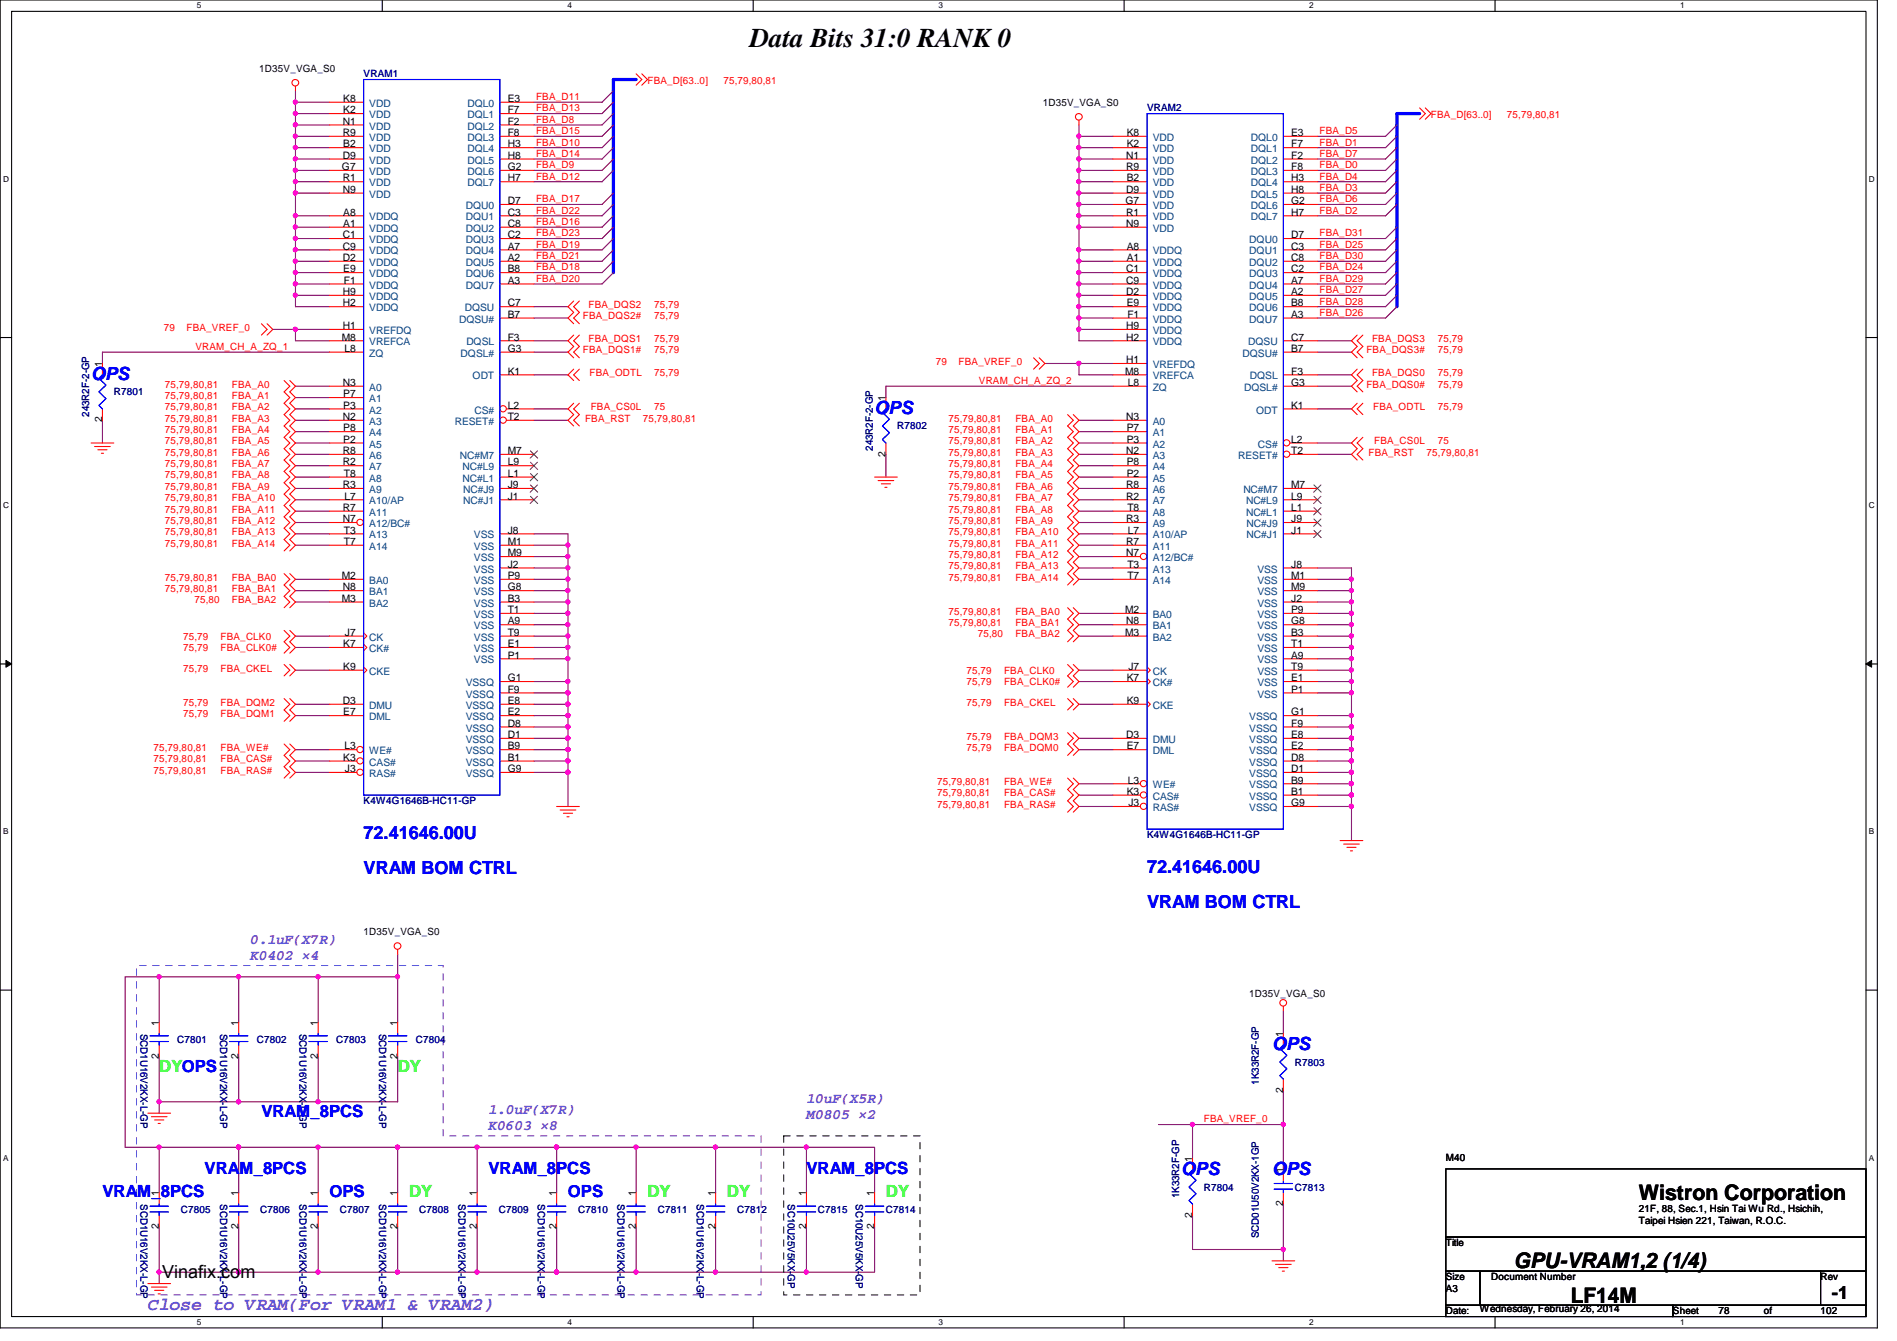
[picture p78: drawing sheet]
<svg xmlns="http://www.w3.org/2000/svg" width="297mm" height="210mm" viewBox="0 0 297 210" stroke-linecap="round" stroke-linejoin="round" font-family="sans-serif">
<defs><g id="words">
<text font-size="4.2" x="117.4" y="7.4">Data Bits 31:0 RANK 0</text>
<g font-size="3.3">
<text x="256.6" y="187.9">Wistron Corporation</text>
<text x="237.1" y="198.5">GPU-VRAM1,2 (1/4)</text>
<text x="246" y="203.9">LF14M</text>
</g>
<g font-size="2.8" fill="#00f">
<text x="14.3" y="59.5">OPS</text>
<text x="136.9" y="64.8">OPS</text>
<text x="56.9" y="131.4">72.41646.00U</text>
<text x="56.9" y="136.9">VRAM BOM CTRL</text>
<text x="179.6" y="136.7">72.41646.00U</text>
<text x="179.6" y="142.2">VRAM BOM CTRL</text>
<text x="199.2" y="164.4">OPS</text>
<text x="185" y="183.9">OPS</text>
<text x="199.2" y="183.9">OPS</text>
</g>
<g font-size="2.8">
<text x="25.4" y="200.1">Vinafix.com</text>
<text x="286.8" y="203.4">-1</text>
</g>
<text font-size="2.8" fill="#8000ff" x="23.2" y="205.1">Close to VRAM(For VRAM1 &amp; VRAM2)</text>
<g font-size="2.6" fill="#0f0">
<text x="24.9" y="167.8">DYOPS</text>
<text x="62.3" y="167.8">DY</text>
<text x="64" y="187.3">DY</text>
<text x="101.4" y="187.3">DY</text>
<text x="113.8" y="187.3">DY</text>
<text x="138.7" y="187.3">DY</text>
</g>
<g font-size="2.6" fill="#00f">
<text x="40.9" y="174.9">VRAM_8PCS</text>
<text x="32" y="183.8">VRAM_8PCS</text>
<text x="76.5" y="183.8">VRAM_8PCS</text>
<text x="126.3" y="183.8">VRAM_8PCS</text>
<text x="16" y="187.3">VRAM_8PCS</text>
<text x="51.6" y="187.3">OPS</text>
<text x="88.9" y="187.3">OPS</text>
</g>
<g font-size="2.3" fill="#8000ff">
<text x="39.2" y="147.7">0.1uF(X7R)</text>
<text x="39.2" y="150.3">K0402 ×4</text>
<text x="126.3" y="172.6">10uF(X5R)</text>
<text x="76.5" y="174.4">1.0uF(X7R)</text>
<text x="76.5" y="177">K0603 ×8</text>
<text x="126.3" y="175.2">M0805 ×2</text>
</g>
<g font-size="1.6">
<text x="40.6" y="11.2">1D35V_VGA_S0</text>
<text x="53.8" y="17.7">K2</text>
<text x="53.8" y="16">K8</text>
<text x="79.5" y="17.7">F7</text>
<text x="79.5" y="16">E3</text>
<text x="163.3" y="16.6">1D35V_VGA_S0</text>
<text x="53.7" y="19.5">N1</text>
<text x="53.7" y="21.3">R9</text>
<text x="53.8" y="23.1">B2</text>
<text x="79.5" y="23.1">H3</text>
<text x="79.5" y="21.3">F8</text>
<text x="79.5" y="19.5">F2</text>
<text x="176.4" y="23.1">K2</text>
<text x="176.4" y="21.3">K8</text>
<text x="202.2" y="23.1">F7</text>
<text x="202.2" y="21.3">E3</text>
<text x="53.5" y="26.6">G7</text>
<text x="53.7" y="24.8">D9</text>
<text x="53.7" y="28.4">R1</text>
<text x="79.5" y="28.4">H7</text>
<text x="79.5" y="26.6">G2</text>
<text x="79.5" y="24.8">H8</text>
<text x="176.4" y="24.8">N1</text>
<text x="176.4" y="26.6">R9</text>
<text x="176.4" y="28.4">B2</text>
<text x="202.2" y="28.4">H3</text>
<text x="202.2" y="26.6">F8</text>
<text x="202.2" y="24.8">F2</text>
<text x="53.7" y="30.2">N9</text>
<text x="53.8" y="35.5">A1</text>
<text x="53.8" y="33.7">A8</text>
<text x="79.5" y="32">D7</text>
<text x="79.5" y="33.7">C3</text>
<text x="79.5" y="35.5">C8</text>
<text x="176.2" y="32">G7</text>
<text x="176.4" y="30.2">D9</text>
<text x="176.4" y="35.5">N9</text>
<text x="176.4" y="33.7">R1</text>
<text x="202.2" y="33.7">H7</text>
<text x="202.2" y="32">G2</text>
<text x="202.2" y="30.2">H8</text>
<text x="53.7" y="37.3">C1</text>
<text x="53.7" y="39.1">C9</text>
<text x="53.7" y="40.9">D2</text>
<text x="79.5" y="37.3">C2</text>
<text x="79.5" y="39.1">A7</text>
<text x="79.5" y="40.9">A2</text>
<text x="176.4" y="40.9">A1</text>
<text x="176.4" y="39.1">A8</text>
<text x="202.2" y="37.3">D7</text>
<text x="202.2" y="39.1">C3</text>
<text x="202.2" y="40.9">C8</text>
<text x="53.7" y="48">H2</text>
<text x="53.7" y="46.2">H9</text>
<text x="53.8" y="42.6">E9</text>
<text x="53.8" y="44.4">F1</text>
<text x="79.5" y="42.6">B8</text>
<text x="79.5" y="44.4">A3</text>
<text x="79.5" y="48">C7</text>
<text x="176.4" y="42.6">C1</text>
<text x="176.4" y="44.4">C9</text>
<text x="176.4" y="46.2">D2</text>
<text x="176.4" y="48">E9</text>
<text x="202.2" y="42.6">C2</text>
<text x="202.2" y="44.4">A7</text>
<text x="202.2" y="46.2">A2</text>
<text x="202.2" y="48">B8</text>
<text x="53.5" y="53.3">M8</text>
<text x="53.7" y="51.5">H1</text>
<text x="79.5" y="53.3">F3</text>
<text x="79.5" y="49.7">B7</text>
<text x="176.4" y="53.3">H2</text>
<text x="176.4" y="51.5">H9</text>
<text x="176.5" y="49.7">F1</text>
<text x="202.2" y="49.7">A3</text>
<text x="202.2" y="53.3">C7</text>
<text x="16" y="57.4" transform="rotate(-90 16 57.4)">1</text>
<text x="53.9" y="55.1">L8</text>
<text x="79.5" y="55.1">G3</text>
<text x="79.5" y="58.6">K1</text>
<text x="176.2" y="58.6">M8</text>
<text x="176.4" y="56.9">H1</text>
<text x="202.2" y="58.6">F3</text>
<text x="202.2" y="55.1">B7</text>
<text x="53.7" y="60.4">N3</text>
<text x="53.7" y="65.7">N2</text>
<text x="53.8" y="62.2">P7</text>
<text x="53.8" y="64">P3</text>
<text x="79.5" y="64">L2</text>
<text x="79.5" y="65.7">T2</text>
<text x="138.7" y="62.8" transform="rotate(-90 138.7 62.8)">1</text>
<text x="176.4" y="65.7">N3</text>
<text x="176.6" y="60.4">L8</text>
<text x="202.2" y="60.4">G3</text>
<text x="202.2" y="64">K1</text>
<text x="16" y="66.1" transform="rotate(-90 16 66.1)">2</text>
<text x="53.7" y="71.1">R8</text>
<text x="53.8" y="67.5">P8</text>
<text x="53.8" y="69.3">P2</text>
<text x="79.5" y="71.1">M7</text>
<text x="138.7" y="71.5" transform="rotate(-90 138.7 71.5)">2</text>
<text x="176.4" y="71.1">N2</text>
<text x="176.4" y="67.5">P7</text>
<text x="176.4" y="69.3">P3</text>
<text x="202.2" y="69.3">L2</text>
<text x="202.2" y="71.1">T2</text>
<text x="53.7" y="72.9">R2</text>
<text x="53.7" y="76.4">R3</text>
<text x="53.8" y="74.6">T8</text>
<text x="79.5" y="74.6">L1</text>
<text x="79.5" y="72.9">L9</text>
<text x="79.5" y="76.4">J9</text>
<text x="176.4" y="76.4">R8</text>
<text x="176.4" y="72.9">P8</text>
<text x="176.4" y="74.6">P2</text>
<text x="202.2" y="76.4">M7</text>
<text x="53.7" y="80">R7</text>
<text x="53.7" y="81.7">N7</text>
<text x="53.8" y="83.5">T3</text>
<text x="53.9" y="78.2">L7</text>
<text x="79.5" y="83.5">J8</text>
<text x="79.5" y="78.2">J1</text>
<text x="176.4" y="78.2">R2</text>
<text x="176.4" y="81.7">R3</text>
<text x="176.5" y="80">T8</text>
<text x="176.6" y="83.5">L7</text>
<text x="202.2" y="80">L1</text>
<text x="202.2" y="78.2">L9</text>
<text x="202.2" y="83.5">J1</text>
<text x="202.2" y="81.7">J9</text>
<text x="53.8" y="85.3">T7</text>
<text x="79.5" y="88.9">J2</text>
<text x="79.5" y="85.3">M1</text>
<text x="79.5" y="87.1">M9</text>
<text x="176.4" y="85.3">R7</text>
<text x="176.4" y="87.1">N7</text>
<text x="176.5" y="88.9">T3</text>
<text x="202.2" y="88.9">J8</text>
<text x="53.5" y="90.6">M2</text>
<text x="53.5" y="94.2">M3</text>
<text x="53.7" y="92.4">N8</text>
<text x="79.5" y="94.2">B3</text>
<text x="79.5" y="92.4">G8</text>
<text x="79.5" y="90.6">P9</text>
<text x="79.5" y="96">T1</text>
<text x="176.2" y="96">M2</text>
<text x="176.5" y="90.6">T7</text>
<text x="202.2" y="94.2">J2</text>
<text x="202.2" y="90.6">M1</text>
<text x="202.2" y="92.4">M9</text>
<text x="202.2" y="96">P9</text>
<text x="53.8" y="101.3">K7</text>
<text x="54" y="99.5">J7</text>
<text x="79.5" y="97.7">A9</text>
<text x="79.5" y="101.3">E1</text>
<text x="79.5" y="99.5">T9</text>
<text x="176.2" y="99.5">M3</text>
<text x="176.4" y="97.7">N8</text>
<text x="202.2" y="99.5">B3</text>
<text x="202.2" y="97.7">G8</text>
<text x="202.2" y="101.3">T1</text>
<text x="53.8" y="104.9">K9</text>
<text x="79.5" y="106.6">G1</text>
<text x="79.5" y="103.1">P1</text>
<text x="176.4" y="106.6">K7</text>
<text x="176.7" y="104.9">J7</text>
<text x="202.2" y="103.1">A9</text>
<text x="202.2" y="106.6">E1</text>
<text x="202.2" y="104.9">T9</text>
<text x="53.7" y="110.2">D3</text>
<text x="53.8" y="112">E7</text>
<text x="79.5" y="113.7">D8</text>
<text x="79.5" y="112">E2</text>
<text x="79.5" y="110.2">E8</text>
<text x="79.5" y="108.4">F9</text>
<text x="176.4" y="110.2">K9</text>
<text x="202.2" y="113.7">F9</text>
<text x="202.2" y="112">G1</text>
<text x="202.2" y="108.4">P1</text>
<text x="53.8" y="119.1">K3</text>
<text x="53.9" y="117.3">L3</text>
<text x="79.5" y="119.1">B1</text>
<text x="79.5" y="117.3">B9</text>
<text x="79.5" y="115.5">D1</text>
<text x="176.4" y="115.5">D3</text>
<text x="176.4" y="117.3">E7</text>
<text x="202.2" y="119.1">D8</text>
<text x="202.2" y="117.3">E2</text>
<text x="202.2" y="115.5">E8</text>
<text x="54" y="120.9">J3</text>
<text x="79.5" y="120.9">G9</text>
<text x="176.4" y="124.4">K3</text>
<text x="176.6" y="122.6">L3</text>
<text x="202.2" y="124.4">B1</text>
<text x="202.2" y="122.6">B9</text>
<text x="202.2" y="120.9">D1</text>
<text x="176.7" y="126.2">J3</text>
<text x="202.2" y="126.2">G9</text>
<text x="56.9" y="146.3">1D35V_VGA_S0</text>
<text x="24.9" y="160.6" transform="rotate(-90 24.9 160.6)">1</text>
<text x="37.3" y="160.6" transform="rotate(-90 37.3 160.6)">1</text>
<text x="49.8" y="160.6" transform="rotate(-90 49.8 160.6)">1</text>
<text x="62.2" y="160.6" transform="rotate(-90 62.2 160.6)">1</text>
<text x="195.6" y="156.1">1D35V_VGA_S0</text>
<text x="24.9" y="165.7" transform="rotate(-90 24.9 165.7)">2</text>
<text x="37.3" y="165.7" transform="rotate(-90 37.3 165.7)">2</text>
<text x="49.8" y="165.7" transform="rotate(-90 49.8 165.7)">2</text>
<text x="62.2" y="165.7" transform="rotate(-90 62.2 165.7)">2</text>
<text x="200.9" y="162.3" transform="rotate(-90 200.9 162.3)">1</text>
<text x="200.9" y="171" transform="rotate(-90 200.9 171)">2</text>
<text x="186.7" y="181.9" transform="rotate(-90 186.7 181.9)">1</text>
<text x="200.9" y="183.7" transform="rotate(-90 200.9 183.7)">1</text>
<text x="226.4" y="181.7">M40</text>
<text x="24.9" y="187.2" transform="rotate(-90 24.9 187.2)">1</text>
<text x="37.3" y="187.2" transform="rotate(-90 37.3 187.2)">1</text>
<text x="49.8" y="187.2" transform="rotate(-90 49.8 187.2)">1</text>
<text x="62.2" y="187.2" transform="rotate(-90 62.2 187.2)">1</text>
<text x="74.7" y="187.2" transform="rotate(-90 74.7 187.2)">1</text>
<text x="87.1" y="187.2" transform="rotate(-90 87.1 187.2)">1</text>
<text x="99.6" y="187.2" transform="rotate(-90 99.6 187.2)">1</text>
<text x="112" y="187.2" transform="rotate(-90 112 187.2)">1</text>
<text x="126.2" y="187.2" transform="rotate(-90 126.2 187.2)">1</text>
<text x="136.9" y="187.2" transform="rotate(-90 136.9 187.2)">1</text>
<text x="186.7" y="190.6" transform="rotate(-90 186.7 190.6)">2</text>
<text x="200.9" y="188.8" transform="rotate(-90 200.9 188.8)">2</text>
<text x="256.6" y="189.7">21F, 88, Sec.1, Hsin Tai Wu Rd., Hsichih,</text>
<text x="256.6" y="191.6">Taipei Hsien 221, Taiwan, R.O.C.</text>
<text x="24.9" y="192.4" transform="rotate(-90 24.9 192.4)">2</text>
<text x="37.3" y="192.4" transform="rotate(-90 37.3 192.4)">2</text>
<text x="49.8" y="192.4" transform="rotate(-90 49.8 192.4)">2</text>
<text x="62.2" y="192.4" transform="rotate(-90 62.2 192.4)">2</text>
<text x="74.7" y="192.4" transform="rotate(-90 74.7 192.4)">2</text>
<text x="87.1" y="192.4" transform="rotate(-90 87.1 192.4)">2</text>
<text x="99.6" y="192.4" transform="rotate(-90 99.6 192.4)">2</text>
<text x="112" y="192.4" transform="rotate(-90 112 192.4)">2</text>
<text x="126.2" y="192.4" transform="rotate(-90 126.2 192.4)">2</text>
<text x="136.9" y="192.4" transform="rotate(-90 136.9 192.4)">2</text>
<text x="226.4" y="195.1">Title</text>
<text x="226.4" y="200.4">Size</text>
<text x="226.4" y="202.2">A3</text>
<text x="233.5" y="200.4">Document Number</text>
<text x="285.1" y="200.4">Rev</text>
<text x="226.4" y="205.7">Date:</text>
<text x="231.7" y="205.4">Wednesday, February 26, 2014</text>
<text x="262" y="205.7">Sheet</text>
<text x="269.1" y="205.7">78</text>
<text x="276.2" y="205.7">of</text>
<text x="285.1" y="205.7">102</text>
</g>
<g font-size="1.6" fill="#000080">
<text x="56.9" y="12.1">VRAM1</text>
<text x="179.6" y="17.4">VRAM2</text>
<text x="14" y="65.2" transform="rotate(-90 14 65.2)">243R2F-2-GP</text>
<text x="17.8" y="61.9">R7801</text>
<text x="136.6" y="70.6" transform="rotate(-90 136.6 70.6)">243R2F-2-GP</text>
<text x="140.5" y="67.2">R7802</text>
<text x="56.9" y="125.9">K4W4G1646B-HC11-GP</text>
<text x="179.6" y="131.2">K4W4G1646B-HC11-GP</text>
<text x="22" y="161.8" transform="rotate(90 22 161.8)">SCD1U16V2KX-L-GP</text>
<text x="34.5" y="161.8" transform="rotate(90 34.5 161.8)">SCD1U16V2KX-L-GP</text>
<text x="46.9" y="161.8" transform="rotate(90 46.9 161.8)">SCD1U16V2KX-L-GP</text>
<text x="59.3" y="161.8" transform="rotate(90 59.3 161.8)">SCD1U16V2KX-L-GP</text>
<text x="27.8" y="163.2">C7801</text>
<text x="40.2" y="163.2">C7802</text>
<text x="52.7" y="163.2">C7803</text>
<text x="65.1" y="163.2">C7804</text>
<text x="202.7" y="166.8">R7803</text>
<text x="197.1" y="169.8" transform="rotate(-90 197.1 169.8)">1K33R2F-GP</text>
<text x="22" y="188.5" transform="rotate(90 22 188.5)">SCD1U16V2KX-L-GP</text>
<text x="28.3" y="189.9">C7805</text>
<text x="34.5" y="188.5" transform="rotate(90 34.5 188.5)">SCD1U16V2KX-L-GP</text>
<text x="40.8" y="189.9">C7806</text>
<text x="46.9" y="188.5" transform="rotate(90 46.9 188.5)">SCD1U16V2KX-L-GP</text>
<text x="53.2" y="189.9">C7807</text>
<text x="59.3" y="188.5" transform="rotate(90 59.3 188.5)">SCD1U16V2KX-L-GP</text>
<text x="65.7" y="189.9">C7808</text>
<text x="71.8" y="188.5" transform="rotate(90 71.8 188.5)">SCD1U16V2KX-L-GP</text>
<text x="78.1" y="189.9">C7809</text>
<text x="84.2" y="188.5" transform="rotate(90 84.2 188.5)">SCD1U16V2KX-L-GP</text>
<text x="90.5" y="189.9">C7810</text>
<text x="96.7" y="188.5" transform="rotate(90 96.7 188.5)">SCD1U16V2KX-L-GP</text>
<text x="103" y="189.9">C7811</text>
<text x="109.1" y="188.5" transform="rotate(90 109.1 188.5)">SCD1U16V2KX-L-GP</text>
<text x="115.4" y="189.9">C7812</text>
<text x="123.4" y="188.5" transform="rotate(90 123.4 188.5)">SC10U25V5KX-GP</text>
<text x="128.1" y="189.9">C7815</text>
<text x="134" y="188.5" transform="rotate(90 134 188.5)">SC10U25V5KX-GP</text>
<text x="138.7" y="189.9">C7814</text>
<text x="184.7" y="187.6" transform="rotate(-90 184.7 187.6)">1K33R2F-GP</text>
<text x="188.5" y="186.4">R7804</text>
<text x="202.7" y="186.4">C7813</text>
<text x="197.1" y="193.8" transform="rotate(-90 197.1 193.8)">SCD01U50V2KX-1GP</text>
</g>
<g font-size="1.6" fill="#004080">
<text x="57.8" y="16.7">VDD</text>
<text x="73.2" y="16.7">DQL0</text>
<text x="57.8" y="23.8">VDD</text>
<text x="57.8" y="18.5">VDD</text>
<text x="57.8" y="20.3">VDD</text>
<text x="57.8" y="22.1">VDD</text>
<text x="73.2" y="23.8">DQL4</text>
<text x="73.2" y="22.1">DQL3</text>
<text x="73.2" y="20.3">DQL2</text>
<text x="73.2" y="18.5">DQL1</text>
<text x="180.5" y="23.8">VDD</text>
<text x="180.5" y="22.1">VDD</text>
<text x="195.9" y="23.8">DQL1</text>
<text x="195.9" y="22.1">DQL0</text>
<text x="57.8" y="25.6">VDD</text>
<text x="57.8" y="27.4">VDD</text>
<text x="57.8" y="29.2">VDD</text>
<text x="73.2" y="29.2">DQL7</text>
<text x="73.2" y="27.4">DQL6</text>
<text x="73.2" y="25.6">DQL5</text>
<text x="180.5" y="29.2">VDD</text>
<text x="180.5" y="25.6">VDD</text>
<text x="180.5" y="27.4">VDD</text>
<text x="195.9" y="29.2">DQL4</text>
<text x="195.9" y="27.4">DQL3</text>
<text x="195.9" y="25.6">DQL2</text>
<text x="57.8" y="30.9">VDD</text>
<text x="57.8" y="34.5">VDDQ</text>
<text x="72.9" y="32.7">DQU0</text>
<text x="72.9" y="34.5">DQU1</text>
<text x="180.5" y="30.9">VDD</text>
<text x="180.5" y="32.7">VDD</text>
<text x="180.5" y="34.5">VDD</text>
<text x="195.9" y="34.5">DQL7</text>
<text x="195.9" y="32.7">DQL6</text>
<text x="195.9" y="30.9">DQL5</text>
<text x="57.8" y="36.3">VDDQ</text>
<text x="57.8" y="38.1">VDDQ</text>
<text x="57.8" y="39.8">VDDQ</text>
<text x="57.8" y="41.6">VDDQ</text>
<text x="72.9" y="36.3">DQU2</text>
<text x="72.9" y="38.1">DQU3</text>
<text x="72.9" y="39.8">DQU4</text>
<text x="72.9" y="41.6">DQU5</text>
<text x="180.5" y="36.3">VDD</text>
<text x="180.5" y="41.6">VDDQ</text>
<text x="180.5" y="39.8">VDDQ</text>
<text x="195.6" y="38.1">DQU0</text>
<text x="195.6" y="39.8">DQU1</text>
<text x="195.6" y="41.6">DQU2</text>
<text x="57.8" y="43.4">VDDQ</text>
<text x="57.8" y="45.2">VDDQ</text>
<text x="57.8" y="46.9">VDDQ</text>
<text x="72.9" y="43.4">DQU6</text>
<text x="72.9" y="45.2">DQU7</text>
<text x="180.5" y="43.4">VDDQ</text>
<text x="180.5" y="45.2">VDDQ</text>
<text x="180.5" y="46.9">VDDQ</text>
<text x="195.6" y="43.4">DQU3</text>
<text x="195.6" y="45.2">DQU4</text>
<text x="195.6" y="46.9">DQU5</text>
<text x="57.8" y="48.7">VDDQ</text>
<text x="57.8" y="52.3">VREFDQ</text>
<text x="71.9" y="50.5">DQSU#</text>
<text x="72.8" y="48.7">DQSU</text>
<text x="180.5" y="48.7">VDDQ</text>
<text x="180.5" y="50.5">VDDQ</text>
<text x="180.5" y="52.3">VDDQ</text>
<text x="195.6" y="48.7">DQU6</text>
<text x="195.6" y="50.5">DQU7</text>
<text x="57.8" y="55.8">ZQ</text>
<text x="57.8" y="54.1">VREFCA</text>
<text x="72.1" y="55.8">DQSL#</text>
<text x="73" y="54.1">DQSL</text>
<text x="74" y="59.4">ODT</text>
<text x="180.5" y="54.1">VDDQ</text>
<text x="180.5" y="59.4">VREFCA</text>
<text x="180.5" y="57.6">VREFDQ</text>
<text x="194.6" y="55.8">DQSU#</text>
<text x="195.4" y="54.1">DQSU</text>
<text x="195.7" y="59.4">DQSL</text>
<text x="57.8" y="61.2">A0</text>
<text x="57.8" y="62.9">A1</text>
<text x="57.8" y="64.7">A2</text>
<text x="74.3" y="64.7">CS#</text>
<text x="180.5" y="61.2">ZQ</text>
<text x="194.8" y="61.2">DQSL#</text>
<text x="196.7" y="64.7">ODT</text>
<text x="57.8" y="66.5">A3</text>
<text x="57.8" y="68.3">A4</text>
<text x="57.8" y="70.1">A5</text>
<text x="57.8" y="71.8">A6</text>
<text x="71.2" y="66.5">RESET#</text>
<text x="72" y="71.8">NC#M7</text>
<text x="180.5" y="66.5">A0</text>
<text x="180.5" y="68.3">A1</text>
<text x="180.5" y="70.1">A2</text>
<text x="180.5" y="71.8">A3</text>
<text x="193.9" y="71.8">RESET#</text>
<text x="197" y="70.1">CS#</text>
<text x="57.8" y="73.6">A7</text>
<text x="57.8" y="75.4">A8</text>
<text x="57.8" y="77.2">A9</text>
<text x="72.4" y="75.4">NC#L1</text>
<text x="72.4" y="73.6">NC#L9</text>
<text x="72.5" y="77.2">NC#J9</text>
<text x="180.5" y="73.6">A4</text>
<text x="180.5" y="75.4">A5</text>
<text x="180.5" y="77.2">A6</text>
<text x="194.7" y="77.2">NC#M7</text>
<text x="57.8" y="79">A10/AP</text>
<text x="57.8" y="80.7">A11</text>
<text x="57.8" y="82.5">A12/BC#</text>
<text x="72.5" y="79">NC#J1</text>
<text x="180.5" y="79">A7</text>
<text x="180.5" y="80.7">A8</text>
<text x="180.5" y="82.5">A9</text>
<text x="195.1" y="80.7">NC#L1</text>
<text x="195.1" y="79">NC#L9</text>
<text x="195.2" y="82.5">NC#J9</text>
<text x="57.8" y="86.1">A14</text>
<text x="57.8" y="84.3">A13</text>
<text x="74.2" y="89.6">VSS</text>
<text x="74.2" y="84.3">VSS</text>
<text x="74.2" y="86.1">VSS</text>
<text x="74.2" y="87.8">VSS</text>
<text x="180.5" y="84.3">A10/AP</text>
<text x="180.5" y="86.1">A11</text>
<text x="180.5" y="87.8">A12/BC#</text>
<text x="180.5" y="89.6">A13</text>
<text x="195.2" y="84.3">NC#J1</text>
<text x="196.9" y="89.6">VSS</text>
<text x="57.8" y="91.4">BA0</text>
<text x="57.8" y="93.2">BA1</text>
<text x="57.8" y="95">BA2</text>
<text x="74.2" y="95">VSS</text>
<text x="74.2" y="93.2">VSS</text>
<text x="74.2" y="91.4">VSS</text>
<text x="180.5" y="91.4">A14</text>
<text x="196.9" y="95">VSS</text>
<text x="196.9" y="91.4">VSS</text>
<text x="196.9" y="93.2">VSS</text>
<text x="57.8" y="100.3">CK</text>
<text x="74.2" y="98.5">VSS</text>
<text x="74.2" y="96.7">VSS</text>
<text x="74.2" y="100.3">VSS</text>
<text x="180.5" y="96.7">BA0</text>
<text x="180.5" y="98.5">BA1</text>
<text x="180.5" y="100.3">BA2</text>
<text x="196.9" y="100.3">VSS</text>
<text x="196.9" y="98.5">VSS</text>
<text x="196.9" y="96.7">VSS</text>
<text x="57.8" y="102.1">CK#</text>
<text x="57.8" y="105.6">CKE</text>
<text x="72.9" y="107.4">VSSQ</text>
<text x="74.2" y="102.1">VSS</text>
<text x="74.2" y="103.8">VSS</text>
<text x="180.5" y="105.6">CK</text>
<text x="180.5" y="107.4">CK#</text>
<text x="196.9" y="103.8">VSS</text>
<text x="196.9" y="107.4">VSS</text>
<text x="196.9" y="102.1">VSS</text>
<text x="196.9" y="105.6">VSS</text>
<text x="57.8" y="112.7">DML</text>
<text x="57.8" y="111">DMU</text>
<text x="72.9" y="112.7">VSSQ</text>
<text x="72.9" y="111">VSSQ</text>
<text x="72.9" y="109.2">VSSQ</text>
<text x="180.5" y="111">CKE</text>
<text x="195.6" y="112.7">VSSQ</text>
<text x="196.9" y="109.2">VSS</text>
<text x="57.8" y="119.8">CAS#</text>
<text x="57.8" y="118.1">WE#</text>
<text x="72.9" y="119.8">VSSQ</text>
<text x="72.9" y="118.1">VSSQ</text>
<text x="72.9" y="116.3">VSSQ</text>
<text x="72.9" y="114.5">VSSQ</text>
<text x="180.5" y="118.1">DML</text>
<text x="180.5" y="116.3">DMU</text>
<text x="195.6" y="119.8">VSSQ</text>
<text x="195.6" y="118.1">VSSQ</text>
<text x="195.6" y="116.3">VSSQ</text>
<text x="195.6" y="114.5">VSSQ</text>
<text x="57.8" y="121.6">RAS#</text>
<text x="72.9" y="121.6">VSSQ</text>
<text x="180.5" y="125.2">CAS#</text>
<text x="180.5" y="123.4">WE#</text>
<text x="195.6" y="125.2">VSSQ</text>
<text x="195.6" y="123.4">VSSQ</text>
<text x="195.6" y="121.6">VSSQ</text>
<text x="180.5" y="127">RAS#</text>
<text x="195.6" y="127">VSSQ</text>
</g>
<g font-size="1.6" fill="#f00">
<text x="83.9" y="17.4">FBA_D13</text>
<text x="83.9" y="15.7">FBA_D11</text>
<text x="101.4" y="13.2">FBA_D[63..0]</text>
<text x="113.3" y="13.2">75,79,80,81</text>
<text x="83.9" y="19.2">FBA_D8</text>
<text x="83.9" y="22.8">FBA_D10</text>
<text x="83.9" y="21">FBA_D15</text>
<text x="206.6" y="22.8">FBA_D1</text>
<text x="206.6" y="21">FBA_D5</text>
<text x="224.1" y="18.5">FBA_D[63..0]</text>
<text x="236" y="18.5">75,79,80,81</text>
<text x="83.9" y="24.6">FBA_D14</text>
<text x="83.9" y="26.3">FBA_D9</text>
<text x="83.9" y="28.1">FBA_D12</text>
<text x="206.6" y="29.9">FBA_D3</text>
<text x="206.6" y="24.6">FBA_D7</text>
<text x="206.6" y="28.1">FBA_D4</text>
<text x="206.6" y="26.3">FBA_D0</text>
<text x="83.9" y="31.7">FBA_D17</text>
<text x="83.9" y="35.2">FBA_D16</text>
<text x="83.9" y="33.4">FBA_D22</text>
<text x="206.6" y="31.7">FBA_D6</text>
<text x="206.6" y="33.4">FBA_D2</text>
<text x="83.9" y="40.6">FBA_D21</text>
<text x="83.9" y="38.8">FBA_D19</text>
<text x="83.9" y="37">FBA_D23</text>
<text x="206.6" y="37">FBA_D31</text>
<text x="206.6" y="40.6">FBA_D30</text>
<text x="206.6" y="38.8">FBA_D25</text>
<text x="83.9" y="42.3">FBA_D18</text>
<text x="83.9" y="44.1">FBA_D20</text>
<text x="206.6" y="45.9">FBA_D27</text>
<text x="206.6" y="47.7">FBA_D28</text>
<text x="206.6" y="44.1">FBA_D29</text>
<text x="206.6" y="42.3">FBA_D24</text>
<text x="25.7" y="51.8">79</text>
<text x="29.2" y="51.8">FBA_VREF_0</text>
<text x="91.3" y="50">FBA_DQS2#</text>
<text x="92.2" y="53.6">FBA_DQS1</text>
<text x="92.2" y="48.2">FBA_DQS2</text>
<text x="102.4" y="50">75,79</text>
<text x="102.4" y="53.6">75,79</text>
<text x="102.4" y="48.2">75,79</text>
<text x="206.6" y="49.4">FBA_D26</text>
<text x="214.8" y="53.6">FBA_DQS3</text>
<text x="225.1" y="53.6">75,79</text>
<text x="30.6" y="54.8">VRAM_CH_A_ZQ_1</text>
<text x="91.3" y="55.3">FBA_DQS1#</text>
<text x="92.3" y="58.9">FBA_ODTL</text>
<text x="102.4" y="55.3">75,79</text>
<text x="102.4" y="58.9">75,79</text>
<text x="146.6" y="57.1">79</text>
<text x="150.1" y="57.1">FBA_VREF_0</text>
<text x="213.9" y="55.3">FBA_DQS3#</text>
<text x="214.8" y="58.9">FBA_DQS0</text>
<text x="225.1" y="55.3">75,79</text>
<text x="225.1" y="58.9">75,79</text>
<text x="25.8" y="64.2">75,79,80,81</text>
<text x="25.8" y="66">75,79,80,81</text>
<text x="25.8" y="60.7">75,79,80,81</text>
<text x="25.8" y="62.4">75,79,80,81</text>
<text x="36.3" y="64.2">FBA_A2</text>
<text x="36.3" y="66">FBA_A3</text>
<text x="36.3" y="60.7">FBA_A0</text>
<text x="36.3" y="62.4">FBA_A1</text>
<text x="91.6" y="66">FBA_RST</text>
<text x="92.5" y="64.2">FBA_CS0L</text>
<text x="100.7" y="66">75,79,80,81</text>
<text x="102.4" y="64.2">75</text>
<text x="148.5" y="66">75,79,80,81</text>
<text x="153.3" y="60.1">VRAM_CH_A_ZQ_2</text>
<text x="159" y="66">FBA_A0</text>
<text x="213.9" y="60.7">FBA_DQS0#</text>
<text x="215" y="64.2">FBA_ODTL</text>
<text x="225.1" y="60.7">75,79</text>
<text x="225.1" y="64.2">75,79</text>
<text x="25.8" y="67.8">75,79,80,81</text>
<text x="25.8" y="69.6">75,79,80,81</text>
<text x="25.8" y="71.3">75,79,80,81</text>
<text x="36.3" y="67.8">FBA_A4</text>
<text x="36.3" y="69.6">FBA_A5</text>
<text x="36.3" y="71.3">FBA_A6</text>
<text x="148.5" y="69.6">75,79,80,81</text>
<text x="148.5" y="71.3">75,79,80,81</text>
<text x="148.5" y="67.8">75,79,80,81</text>
<text x="159" y="69.6">FBA_A2</text>
<text x="159" y="71.3">FBA_A3</text>
<text x="159" y="67.8">FBA_A1</text>
<text x="214.3" y="71.3">FBA_RST</text>
<text x="215.2" y="69.6">FBA_CS0L</text>
<text x="223.3" y="71.3">75,79,80,81</text>
<text x="225.1" y="69.6">75</text>
<text x="25.8" y="73.1">75,79,80,81</text>
<text x="25.8" y="74.9">75,79,80,81</text>
<text x="25.8" y="76.7">75,79,80,81</text>
<text x="36.3" y="73.1">FBA_A7</text>
<text x="36.3" y="74.9">FBA_A8</text>
<text x="36.3" y="76.7">FBA_A9</text>
<text x="148.5" y="73.1">75,79,80,81</text>
<text x="148.5" y="74.9">75,79,80,81</text>
<text x="148.5" y="76.7">75,79,80,81</text>
<text x="159" y="73.1">FBA_A4</text>
<text x="159" y="74.9">FBA_A5</text>
<text x="159" y="76.7">FBA_A6</text>
<text x="25.8" y="82">75,79,80,81</text>
<text x="25.8" y="83.8">75,79,80,81</text>
<text x="25.8" y="78.4">75,79,80,81</text>
<text x="25.8" y="80.2">75,79,80,81</text>
<text x="36.3" y="82">FBA_A12</text>
<text x="36.3" y="83.8">FBA_A13</text>
<text x="36.3" y="78.4">FBA_A10</text>
<text x="36.3" y="80.2">FBA_A11</text>
<text x="148.5" y="78.4">75,79,80,81</text>
<text x="148.5" y="80.2">75,79,80,81</text>
<text x="148.5" y="82">75,79,80,81</text>
<text x="148.5" y="83.8">75,79,80,81</text>
<text x="159" y="78.4">FBA_A7</text>
<text x="159" y="80.2">FBA_A8</text>
<text x="159" y="82">FBA_A9</text>
<text x="159" y="83.8">FBA_A10</text>
<text x="25.8" y="85.6">75,79,80,81</text>
<text x="36.3" y="85.6">FBA_A14</text>
<text x="148.5" y="87.3">75,79,80,81</text>
<text x="148.5" y="89.1">75,79,80,81</text>
<text x="148.5" y="85.6">75,79,80,81</text>
<text x="159" y="87.3">FBA_A12</text>
<text x="159" y="89.1">FBA_A13</text>
<text x="159" y="85.6">FBA_A11</text>
<text x="25.8" y="90.9">75,79,80,81</text>
<text x="25.8" y="92.7">75,79,80,81</text>
<text x="30.4" y="94.4">75,80</text>
<text x="36.3" y="90.9">FBA_BA0</text>
<text x="36.3" y="92.7">FBA_BA1</text>
<text x="36.3" y="94.4">FBA_BA2</text>
<text x="148.5" y="90.9">75,79,80,81</text>
<text x="159" y="90.9">FBA_A14</text>
<text x="28.7" y="101.9">75,79</text>
<text x="28.7" y="100.1">75,79</text>
<text x="34.5" y="101.9">FBA_CLK0#</text>
<text x="34.5" y="100.1">FBA_CLK0</text>
<text x="148.5" y="96.2">75,79,80,81</text>
<text x="148.5" y="98">75,79,80,81</text>
<text x="153.1" y="99.8">75,80</text>
<text x="159" y="96.2">FBA_BA0</text>
<text x="159" y="98">FBA_BA1</text>
<text x="159" y="99.8">FBA_BA2</text>
<text x="28.7" y="105.1">75,79</text>
<text x="34.5" y="105.1">FBA_CKEL</text>
<text x="151.3" y="107.2">75,79</text>
<text x="151.3" y="105.5">75,79</text>
<text x="157.2" y="107.2">FBA_CLK0#</text>
<text x="157.2" y="105.5">FBA_CLK0</text>
<text x="28.7" y="110.4">75,79</text>
<text x="28.7" y="112.2">75,79</text>
<text x="34.5" y="110.4">FBA_DQM2</text>
<text x="34.5" y="112.2">FBA_DQM1</text>
<text x="151.3" y="110.4">75,79</text>
<text x="157.2" y="110.4">FBA_CKEL</text>
<text x="24" y="117.6">75,79,80,81</text>
<text x="24" y="119.3">75,79,80,81</text>
<text x="34.5" y="117.6">FBA_WE#</text>
<text x="34.5" y="119.3">FBA_CAS#</text>
<text x="151.3" y="115.8">75,79</text>
<text x="151.3" y="117.6">75,79</text>
<text x="157.2" y="115.8">FBA_DQM3</text>
<text x="157.2" y="117.6">FBA_DQM0</text>
<text x="24" y="121.1">75,79,80,81</text>
<text x="34.5" y="121.1">FBA_RAS#</text>
<text x="146.7" y="124.7">75,79,80,81</text>
<text x="146.7" y="122.9">75,79,80,81</text>
<text x="157.2" y="124.7">FBA_CAS#</text>
<text x="157.2" y="122.9">FBA_WE#</text>
<text x="146.7" y="126.4">75,79,80,81</text>
<text x="157.2" y="126.4">FBA_RAS#</text>
<text x="188.5" y="175.7">FBA_VREF_0</text>
</g>
<g font-size="1.3">
<text x="30.8" y="1.3">5</text>
<text x="88.9" y="1.3">4</text>
<text x="146.9" y="1.3">3</text>
<text x="205" y="1.3">2</text>
<text x="263.1" y="1.3">1</text>
<text x=".5" y="28.4">D</text>
<text x="292.6" y="28.4">D</text>
<text x=".5" y="79.5">C</text>
<text x="292.6" y="79.5">C</text>
<text x=".5" y="130.6">B</text>
<text x="292.6" y="130.6">B</text>
<text x=".5" y="181.7">A</text>
<text x="292.6" y="181.7">A</text>
<text x="30.8" y="207.4">5</text>
<text x="88.9" y="207.4">4</text>
<text x="146.9" y="207.4">3</text>
<text x="205" y="207.4">2</text>
<text x="263.1" y="207.4">1</text>
</g>
</g></defs>
<path d="M0 0h294v207.9h-294zM1.8 1.8h290.4v204.3h-290.4z" fill="none" stroke="#000" stroke-width=".17"/>
<g fill="#fff">
<path d="M30.8 .2h.7v1.4h-.7z"/>
<path d="M30.8 206.2h.7v1.4h-.7z"/>
</g>
<path d="M59.9 0v1.8M59.9 206.1v1.8" fill="none" stroke="#000" stroke-width=".17"/>
<g fill="#fff">
<path d="M88.9 .2h.6v1.4h-.6z"/>
<path d="M88.9 206.2h.6v1.4h-.6z"/>
</g>
<path d="M117.9 0v1.8M117.9 206.1v1.8" fill="none" stroke="#000" stroke-width=".17"/>
<g fill="#fff">
<path d="M146.9 .2h.7v1.4h-.7z"/>
<path d="M146.9 206.2h.7v1.4h-.7z"/>
</g>
<path d="M176 0v1.8M176 206.1v1.8" fill="none" stroke="#000" stroke-width=".17"/>
<g fill="#fff">
<path d="M205 .2h.7v1.4h-.7z"/>
<path d="M205 206.2h.7v1.4h-.7z"/>
</g>
<path d="M234.1 0v1.8M234.1 206.1v1.8" fill="none" stroke="#000" stroke-width=".17"/>
<g fill="#fff">
<path d="M263.1 .2h.7v1.4h-.7z"/>
<path d="M263.1 206.2h.7v1.4h-.7z"/>
<path d="M.5 27.3h.9v1.4h-.9z"/>
<path d="M292.6 27.3h.9v1.4h-.9z"/>
<path d="M.5 78.4h.9v1.4h-.9z"/>
<path d="M292.6 78.4h.9v1.4h-.9z"/>
</g>
<path d="M0 52.8h1.8M292.2 52.8h1.8" fill="none" stroke="#000" stroke-width=".17"/>
<g fill="#fff">
<path d="M.5 129.5h.8v1.4h-.8z"/>
<path d="M292.6 129.5h.9v1.4h-.9z"/>
</g>
<path d="M0 103.9h1.8M292.2 103.9h1.8" fill="none" stroke="#000" stroke-width=".17"/>
<path d="M.9 103.4l.9 .5-.9 .5zM292.2 103.9l.9-.5v1z" fill="#000"/>
<path d="M.9 103.4l.9 .5-.9 .5zM292.2 103.9l.9-.5v1z" fill="none" stroke="#000" stroke-width=".16"/>
<g fill="#fff">
<path d="M.5 180.5h.8v1.4h-.8z"/>
<path d="M292.6 180.5h.9v1.4h-.9z"/>
</g>
<path d="M0 155h1.8M292.2 155h1.8" fill="none" stroke="#000" stroke-width=".17"/>
<path d="M112.1 179.6h14.2" fill="none" stroke="#800040" stroke-width=".17"/>
<circle cx="112" cy="179.6" r=".32" fill="#f0f"/>
<circle cx="112" cy="179.6" r=".32" fill="none" stroke="#f0f" stroke-width=".17"/>
<circle cx="126.3" cy="179.6" r=".32" fill="#f0f"/>
<circle cx="126.3" cy="179.6" r=".32" fill="none" stroke="#f0f" stroke-width=".17"/>
<path d="M126.3 179.6v7.1M126.3 192v7.1h-14.2" fill="none" stroke="#800040" stroke-width=".17"/>
<circle cx="126.3" cy="199.1" r=".32" fill="#f0f"/>
<circle cx="126.3" cy="199.1" r=".32" fill="none" stroke="#f0f" stroke-width=".17"/>
<circle cx="112" cy="199.1" r=".32" fill="#f0f"/>
<circle cx="112" cy="199.1" r=".32" fill="none" stroke="#f0f" stroke-width=".17"/>
<path d="M126.3 179.6h10.6v7.1M99.6 186.7v-7.1h12.5v7.1M99.6 192v7.1M112.1 192v7.1M136.9 192v7.1h-10.6" fill="none" stroke="#800040" stroke-width=".17"/>
<circle cx="99.6" cy="179.6" r=".32" fill="#f0f"/>
<circle cx="99.6" cy="179.6" r=".32" fill="none" stroke="#f0f" stroke-width=".17"/>
<path d="M99.6 199.1h12.5" fill="none" stroke="#800040" stroke-width=".17"/>
<circle cx="99.6" cy="199.1" r=".32" fill="#f0f"/>
<circle cx="99.6" cy="199.1" r=".32" fill="none" stroke="#f0f" stroke-width=".17"/>
<path d="M74.7 199.1h12.5" fill="none" stroke="#800040" stroke-width=".17"/>
<circle cx="87.1" cy="199.1" r=".32" fill="#f0f"/>
<circle cx="87.1" cy="199.1" r=".32" fill="none" stroke="#f0f" stroke-width=".17"/>
<circle cx="74.7" cy="199.1" r=".32" fill="#f0f"/>
<circle cx="74.7" cy="199.1" r=".32" fill="none" stroke="#f0f" stroke-width=".17"/>
<path d="M74.7 186.7v-7.1h12.5v7.1M74.7 192v7.1M87.2 192v7.1" fill="none" stroke="#800040" stroke-width=".17"/>
<circle cx="87.1" cy="179.6" r=".32" fill="#f0f"/>
<circle cx="87.1" cy="179.6" r=".32" fill="none" stroke="#f0f" stroke-width=".17"/>
<circle cx="74.7" cy="179.6" r=".32" fill="#f0f"/>
<circle cx="74.7" cy="179.6" r=".32" fill="none" stroke="#f0f" stroke-width=".17"/>
<path d="M49.8 186.7v-7.1h12.5v7.1M49.8 192v7.1M62.3 192v7.1M186.7 195.6h14.3" fill="none" stroke="#800040" stroke-width=".17"/>
<circle cx="49.8" cy="179.6" r=".32" fill="#f0f"/>
<circle cx="49.8" cy="179.6" r=".32" fill="none" stroke="#f0f" stroke-width=".17"/>
<path d="M62.3 179.6h12.4" fill="none" stroke="#800040" stroke-width=".17"/>
<circle cx="62.2" cy="179.6" r=".32" fill="#f0f"/>
<circle cx="62.2" cy="179.6" r=".32" fill="none" stroke="#f0f" stroke-width=".17"/>
<path d="M49.8 199.1h12.5" fill="none" stroke="#800040" stroke-width=".17"/>
<circle cx="62.2" cy="199.1" r=".32" fill="#f0f"/>
<circle cx="62.2" cy="199.1" r=".32" fill="none" stroke="#f0f" stroke-width=".17"/>
<circle cx="49.8" cy="199.1" r=".32" fill="#f0f"/>
<circle cx="49.8" cy="199.1" r=".32" fill="none" stroke="#f0f" stroke-width=".17"/>
<path d="M24.9 199.1h12.5" fill="none" stroke="#800040" stroke-width=".17"/>
<circle cx="37.4" cy="199.1" r=".32" fill="#f0f"/>
<circle cx="37.4" cy="199.1" r=".32" fill="none" stroke="#f0f" stroke-width=".17"/>
<circle cx="24.9" cy="199.1" r=".32" fill="#f0f"/>
<circle cx="24.9" cy="199.1" r=".32" fill="none" stroke="#f0f" stroke-width=".17"/>
<path d="M24.9 186.7v-7.1h12.5v7.1M24.9 192v7.1M37.4 192v7.1" fill="none" stroke="#800040" stroke-width=".17"/>
<circle cx="37.4" cy="179.6" r=".32" fill="#f0f"/>
<circle cx="37.4" cy="179.6" r=".32" fill="none" stroke="#f0f" stroke-width=".17"/>
<circle cx="24.9" cy="179.6" r=".32" fill="#f0f"/>
<circle cx="24.9" cy="179.6" r=".32" fill="none" stroke="#f0f" stroke-width=".17"/>
<path d="M19.6 152.9v26.7h5.3M24.9 152.9v7.1M37.4 152.9v7.1M37.4 165.4v7.1h-12.5v1.7" fill="none" stroke="#800040" stroke-width=".17"/>
<circle cx="37.4" cy="172.4" r=".32" fill="#f0f"/>
<circle cx="37.4" cy="172.4" r=".32" fill="none" stroke="#f0f" stroke-width=".17"/>
<circle cx="24.9" cy="172.4" r=".32" fill="#f0f"/>
<circle cx="24.9" cy="172.4" r=".32" fill="none" stroke="#f0f" stroke-width=".17"/>
<path d="M49.8 152.9v7.1M24.9 165.4v7.1M49.8 165.4v7.1h12.5v-7.1" fill="none" stroke="#800040" stroke-width=".17"/>
<circle cx="49.8" cy="172.4" r=".32" fill="#f0f"/>
<circle cx="49.8" cy="172.4" r=".32" fill="none" stroke="#f0f" stroke-width=".17"/>
<path d="M37.4 172.5h12.4" fill="none" stroke="#800040" stroke-width=".17"/>
<circle cx="37.4" cy="172.4" r=".32" fill="#f0f"/>
<circle cx="37.4" cy="172.4" r=".32" fill="none" stroke="#f0f" stroke-width=".17"/>
<path d="M37.4 152.9h24.9v7.1" fill="none" stroke="#800040" stroke-width=".17"/>
<circle cx="62.2" cy="152.9" r=".32" fill="#f0f"/>
<circle cx="62.2" cy="152.9" r=".32" fill="none" stroke="#f0f" stroke-width=".17"/>
<circle cx="49.8" cy="152.9" r=".32" fill="#f0f"/>
<circle cx="49.8" cy="152.9" r=".32" fill="none" stroke="#f0f" stroke-width=".17"/>
<path d="M24.9 152.9h12.5" fill="none" stroke="#800040" stroke-width=".17"/>
<circle cx="37.4" cy="152.9" r=".32" fill="#f0f"/>
<circle cx="37.4" cy="152.9" r=".32" fill="none" stroke="#f0f" stroke-width=".17"/>
<circle cx="24.9" cy="152.9" r=".32" fill="#f0f"/>
<circle cx="24.9" cy="152.9" r=".32" fill="none" stroke="#f0f" stroke-width=".17"/>
<path d="M37.4 179.6h12.4M24.9 199.1v1.8" fill="none" stroke="#800040" stroke-width=".17"/>
<circle cx="37.4" cy="179.6" r=".32" fill="#f0f"/>
<circle cx="37.4" cy="179.6" r=".32" fill="none" stroke="#f0f" stroke-width=".17"/>
<path d="M19.6 152.9h5.3M37.4 199.1h12.4" fill="none" stroke="#800040" stroke-width=".17"/>
<circle cx="37.4" cy="199.1" r=".32" fill="#f0f"/>
<circle cx="37.4" cy="199.1" r=".32" fill="none" stroke="#f0f" stroke-width=".17"/>
<path d="M87.2 179.6h12.4" fill="none" stroke="#800040" stroke-width=".17"/>
<circle cx="87.1" cy="179.6" r=".32" fill="#f0f"/>
<circle cx="87.1" cy="179.6" r=".32" fill="none" stroke="#f0f" stroke-width=".17"/>
<path d="M62.3 199.1h12.4M87.2 199.1h12.4" fill="none" stroke="#800040" stroke-width=".17"/>
<circle cx="87.1" cy="199.1" r=".32" fill="#f0f"/>
<circle cx="87.1" cy="199.1" r=".32" fill="none" stroke="#f0f" stroke-width=".17"/>
<path d="M201 158.2v3.6M186.7 176h14.3v7.1" fill="none" stroke="#800040" stroke-width=".17"/>
<circle cx="200.9" cy="176" r=".32" fill="#f0f"/>
<circle cx="200.9" cy="176" r=".32" fill="none" stroke="#f0f" stroke-width=".17"/>
<path d="M186.7 176v5.4M201 170.7v5.3M186.7 190.2v5.4" fill="none" stroke="#800040" stroke-width=".17"/>
<circle cx="186.7" cy="176" r=".32" fill="#f0f"/>
<circle cx="186.7" cy="176" r=".32" fill="none" stroke="#f0f" stroke-width=".17"/>
<path d="M201 195.6v1.8" fill="none" stroke="#800040" stroke-width=".17"/>
<circle cx="200.9" cy="195.6" r=".32" fill="#f0f"/>
<circle cx="200.9" cy="195.6" r=".32" fill="none" stroke="#f0f" stroke-width=".17"/>
<path d="M88.9 120.9v5.3M62.3 149.4v3.5M181.4 176h5.3M201 188.5v7.1" fill="none" stroke="#800040" stroke-width=".17"/>
<circle cx="88.9" cy="120.9" r=".32" fill="#f0f"/>
<circle cx="88.9" cy="120.9" r=".32" fill="none" stroke="#f0f" stroke-width=".17"/>
<path d="M88.9 106.7v1.8" fill="none" stroke="#800040" stroke-width=".17"/>
<circle cx="88.9" cy="108.4" r=".32" fill="#f0f"/>
<circle cx="88.9" cy="108.4" r=".32" fill="none" stroke="#f0f" stroke-width=".17"/>
<circle cx="88.9" cy="106.7" r=".32" fill="#f0f"/>
<circle cx="88.9" cy="106.7" r=".32" fill="none" stroke="#f0f" stroke-width=".17"/>
<path d="M88.9 97.8v1.8" fill="none" stroke="#800040" stroke-width=".17"/>
<circle cx="88.9" cy="97.8" r=".32" fill="#f0f"/>
<circle cx="88.9" cy="97.8" r=".32" fill="none" stroke="#f0f" stroke-width=".17"/>
<path d="M88.9 92.5v1.7h-5.3" fill="none" stroke="#800040" stroke-width=".17"/>
<circle cx="88.9" cy="92.4" r=".32" fill="#f0f"/>
<circle cx="88.9" cy="92.4" r=".32" fill="none" stroke="#f0f" stroke-width=".17"/>
<path d="M88.9 88.9v1.8" fill="none" stroke="#800040" stroke-width=".17"/>
<circle cx="88.9" cy="88.9" r=".32" fill="#f0f"/>
<circle cx="88.9" cy="88.9" r=".32" fill="none" stroke="#f0f" stroke-width=".17"/>
<path d="M88.9 90.7v1.8" fill="none" stroke="#800040" stroke-width=".17"/>
<circle cx="88.9" cy="90.7" r=".32" fill="#f0f"/>
<circle cx="88.9" cy="90.7" r=".32" fill="none" stroke="#f0f" stroke-width=".17"/>
<path d="M88.9 96v1.8" fill="none" stroke="#800040" stroke-width=".17"/>
<circle cx="88.9" cy="96" r=".32" fill="#f0f"/>
<circle cx="88.9" cy="96" r=".32" fill="none" stroke="#f0f" stroke-width=".17"/>
<path d="M88.9 87.1v1.8" fill="none" stroke="#800040" stroke-width=".17"/>
<circle cx="88.9" cy="87.1" r=".32" fill="#f0f"/>
<circle cx="88.9" cy="87.1" r=".32" fill="none" stroke="#f0f" stroke-width=".17"/>
<path d="M88.9 83.6v1.7M88.9 99.6v1.7" fill="none" stroke="#800040" stroke-width=".17"/>
<circle cx="88.9" cy="99.5" r=".32" fill="#f0f"/>
<circle cx="88.9" cy="99.5" r=".32" fill="none" stroke="#f0f" stroke-width=".17"/>
<path d="M83.6 83.6h5.3M83.6 88.9h5.3M83.6 87.1h5.3M83.6 97.8h5.3M83.6 92.5h5.3M83.6 90.7h5.3M83.6 96h5.3M83.6 112h5.3M83.6 117.3h5.3" fill="none" stroke="#800040" stroke-width=".17"/>
<circle cx="88.9" cy="117.3" r=".32" fill="#f0f"/>
<circle cx="88.9" cy="117.3" r=".32" fill="none" stroke="#f0f" stroke-width=".17"/>
<path d="M88.9 94.2v1.8M83.6 115.6h5.3M83.6 119.1h5.3M83.6 120.9h5.3" fill="none" stroke="#800040" stroke-width=".17"/>
<circle cx="88.9" cy="94.2" r=".32" fill="#f0f"/>
<circle cx="88.9" cy="94.2" r=".32" fill="none" stroke="#f0f" stroke-width=".17"/>
<path d="M83.6 85.3h5.3v1.8" fill="none" stroke="#800040" stroke-width=".17"/>
<circle cx="88.9" cy="85.3" r=".32" fill="#f0f"/>
<circle cx="88.9" cy="85.3" r=".32" fill="none" stroke="#f0f" stroke-width=".17"/>
<path d="M83.6 99.6h5.3M83.6 103.1h5.3M83.6 101.3h5.3M83.6 108.5h5.3v1.7h-5.3M83.6 113.8h5.3" fill="none" stroke="#800040" stroke-width=".17"/>
<circle cx="88.9" cy="110.2" r=".32" fill="#f0f"/>
<circle cx="88.9" cy="110.2" r=".32" fill="none" stroke="#f0f" stroke-width=".17"/>
<circle cx="88.9" cy="108.4" r=".32" fill="#f0f"/>
<circle cx="88.9" cy="108.4" r=".32" fill="none" stroke="#f0f" stroke-width=".17"/>
<path d="M88.9 117.3v1.8" fill="none" stroke="#800040" stroke-width=".17"/>
<circle cx="88.9" cy="119.1" r=".32" fill="#f0f"/>
<circle cx="88.9" cy="119.1" r=".32" fill="none" stroke="#f0f" stroke-width=".17"/>
<circle cx="88.9" cy="117.3" r=".32" fill="#f0f"/>
<circle cx="88.9" cy="117.3" r=".32" fill="none" stroke="#f0f" stroke-width=".17"/>
<path d="M88.9 119.1v1.8" fill="none" stroke="#800040" stroke-width=".17"/>
<circle cx="88.9" cy="120.9" r=".32" fill="#f0f"/>
<circle cx="88.9" cy="120.9" r=".32" fill="none" stroke="#f0f" stroke-width=".17"/>
<circle cx="88.9" cy="119.1" r=".32" fill="#f0f"/>
<circle cx="88.9" cy="119.1" r=".32" fill="none" stroke="#f0f" stroke-width=".17"/>
<path d="M88.9 112v1.8" fill="none" stroke="#800040" stroke-width=".17"/>
<circle cx="88.9" cy="113.8" r=".32" fill="#f0f"/>
<circle cx="88.9" cy="113.8" r=".32" fill="none" stroke="#f0f" stroke-width=".17"/>
<circle cx="88.9" cy="112" r=".32" fill="#f0f"/>
<circle cx="88.9" cy="112" r=".32" fill="none" stroke="#f0f" stroke-width=".17"/>
<path d="M88.9 110.2v1.8" fill="none" stroke="#800040" stroke-width=".17"/>
<circle cx="88.9" cy="112" r=".32" fill="#f0f"/>
<circle cx="88.9" cy="112" r=".32" fill="none" stroke="#f0f" stroke-width=".17"/>
<circle cx="88.9" cy="110.2" r=".32" fill="#f0f"/>
<circle cx="88.9" cy="110.2" r=".32" fill="none" stroke="#f0f" stroke-width=".17"/>
<path d="M88.9 115.6v1.7" fill="none" stroke="#800040" stroke-width=".17"/>
<circle cx="88.9" cy="117.3" r=".32" fill="#f0f"/>
<circle cx="88.9" cy="117.3" r=".32" fill="none" stroke="#f0f" stroke-width=".17"/>
<circle cx="88.9" cy="115.5" r=".32" fill="#f0f"/>
<circle cx="88.9" cy="115.5" r=".32" fill="none" stroke="#f0f" stroke-width=".17"/>
<path d="M88.9 113.8v1.8" fill="none" stroke="#800040" stroke-width=".17"/>
<circle cx="88.9" cy="115.5" r=".32" fill="#f0f"/>
<circle cx="88.9" cy="115.5" r=".32" fill="none" stroke="#f0f" stroke-width=".17"/>
<circle cx="88.9" cy="113.8" r=".32" fill="#f0f"/>
<circle cx="88.9" cy="113.8" r=".32" fill="none" stroke="#f0f" stroke-width=".17"/>
<path d="M88.9 101.3v1.8" fill="none" stroke="#800040" stroke-width=".17"/>
<circle cx="88.9" cy="101.3" r=".32" fill="#f0f"/>
<circle cx="88.9" cy="101.3" r=".32" fill="none" stroke="#f0f" stroke-width=".17"/>
<path d="M88.9 103.1v3.6h-5.3" fill="none" stroke="#800040" stroke-width=".17"/>
<circle cx="88.9" cy="103.1" r=".32" fill="#f0f"/>
<circle cx="88.9" cy="103.1" r=".32" fill="none" stroke="#f0f" stroke-width=".17"/>
<path d="M51.6 17.8h-5.3v1.8" fill="none" stroke="#800040" stroke-width=".17"/>
<circle cx="46.2" cy="17.8" r=".32" fill="#f0f"/>
<circle cx="46.2" cy="17.8" r=".32" fill="none" stroke="#f0f" stroke-width=".17"/>
<path d="M51.6 24.9h-5.3v1.8" fill="none" stroke="#800040" stroke-width=".17"/>
<circle cx="46.2" cy="24.9" r=".32" fill="#f0f"/>
<circle cx="46.2" cy="24.9" r=".32" fill="none" stroke="#f0f" stroke-width=".17"/>
<path d="M51.6 37.3h-5.3v1.8" fill="none" stroke="#800040" stroke-width=".17"/>
<circle cx="46.2" cy="37.3" r=".32" fill="#f0f"/>
<circle cx="46.2" cy="37.3" r=".32" fill="none" stroke="#f0f" stroke-width=".17"/>
<path d="M51.6 42.7h-5.3v1.7" fill="none" stroke="#800040" stroke-width=".17"/>
<circle cx="46.2" cy="42.6" r=".32" fill="#f0f"/>
<circle cx="46.2" cy="42.6" r=".32" fill="none" stroke="#f0f" stroke-width=".17"/>
<path d="M46.3 14.2v1.8M51.6 19.6h-5.3v1.7M46.3 44.4h5.3M46.3 46.2h5.3M46.3 48h5.3" fill="none" stroke="#800040" stroke-width=".17"/>
<circle cx="46.2" cy="19.5" r=".32" fill="#f0f"/>
<circle cx="46.2" cy="19.5" r=".32" fill="none" stroke="#f0f" stroke-width=".17"/>
<path d="M51.6 26.7h-5.3v1.7" fill="none" stroke="#800040" stroke-width=".17"/>
<circle cx="46.2" cy="26.6" r=".32" fill="#f0f"/>
<circle cx="46.2" cy="26.6" r=".32" fill="none" stroke="#f0f" stroke-width=".17"/>
<path d="M51.6 39.1h-5.3v1.8" fill="none" stroke="#800040" stroke-width=".17"/>
<circle cx="46.2" cy="39.1" r=".32" fill="#f0f"/>
<circle cx="46.2" cy="39.1" r=".32" fill="none" stroke="#f0f" stroke-width=".17"/>
<path d="M51.6 21.3h-5.3v1.8" fill="none" stroke="#800040" stroke-width=".17"/>
<circle cx="46.2" cy="21.3" r=".32" fill="#f0f"/>
<circle cx="46.2" cy="21.3" r=".32" fill="none" stroke="#f0f" stroke-width=".17"/>
<path d="M51.6 28.4h-5.3v1.8" fill="none" stroke="#800040" stroke-width=".17"/>
<circle cx="46.2" cy="28.4" r=".32" fill="#f0f"/>
<circle cx="46.2" cy="28.4" r=".32" fill="none" stroke="#f0f" stroke-width=".17"/>
<path d="M46.3 30.2h5.3M46.3 33.8v1.8" fill="none" stroke="#800040" stroke-width=".17"/>
<circle cx="46.2" cy="33.8" r=".32" fill="#f0f"/>
<circle cx="46.2" cy="33.8" r=".32" fill="none" stroke="#f0f" stroke-width=".17"/>
<path d="M51.6 40.9h-5.3v1.8" fill="none" stroke="#800040" stroke-width=".17"/>
<circle cx="46.2" cy="40.9" r=".32" fill="#f0f"/>
<circle cx="46.2" cy="40.9" r=".32" fill="none" stroke="#f0f" stroke-width=".17"/>
<path d="M51.6 16h-5.3v1.8" fill="none" stroke="#800040" stroke-width=".17"/>
<circle cx="46.2" cy="16" r=".32" fill="#f0f"/>
<circle cx="46.2" cy="16" r=".32" fill="none" stroke="#f0f" stroke-width=".17"/>
<path d="M51.6 23.1h-5.3v1.8" fill="none" stroke="#800040" stroke-width=".17"/>
<circle cx="46.2" cy="23.1" r=".32" fill="#f0f"/>
<circle cx="46.2" cy="23.1" r=".32" fill="none" stroke="#f0f" stroke-width=".17"/>
<path d="M51.6 35.6h-5.3v1.7" fill="none" stroke="#800040" stroke-width=".17"/>
<circle cx="46.2" cy="35.5" r=".32" fill="#f0f"/>
<circle cx="46.2" cy="35.5" r=".32" fill="none" stroke="#f0f" stroke-width=".17"/>
<path d="M46.3 44.4v1.8" fill="none" stroke="#800040" stroke-width=".17"/>
<circle cx="46.2" cy="44.4" r=".32" fill="#f0f"/>
<circle cx="46.2" cy="44.4" r=".32" fill="none" stroke="#f0f" stroke-width=".17"/>
<path d="M46.3 46.2v1.8" fill="none" stroke="#800040" stroke-width=".17"/>
<circle cx="46.2" cy="46.2" r=".32" fill="#f0f"/>
<circle cx="46.2" cy="46.2" r=".32" fill="none" stroke="#f0f" stroke-width=".17"/>
<path d="M46.3 30.2v3.6h5.3" fill="none" stroke="#800040" stroke-width=".17"/>
<circle cx="46.2" cy="30.2" r=".32" fill="#f0f"/>
<circle cx="46.2" cy="30.2" r=".32" fill="none" stroke="#f0f" stroke-width=".17"/>
<path d="M211.6 108.5v3.5" fill="none" stroke="#800040" stroke-width=".17"/>
<circle cx="211.6" cy="108.4" r=".32" fill="#f0f"/>
<circle cx="211.6" cy="108.4" r=".32" fill="none" stroke="#f0f" stroke-width=".17"/>
<path d="M168.9 35.6v3.5M206.3 112h5.3" fill="none" stroke="#800040" stroke-width=".17"/>
<circle cx="168.9" cy="35.5" r=".32" fill="#f0f"/>
<circle cx="168.9" cy="35.5" r=".32" fill="none" stroke="#f0f" stroke-width=".17"/>
<path d="M168.9 39.1h5.4M168.9 23.1h5.4M168.9 48v1.8h5.4" fill="none" stroke="#800040" stroke-width=".17"/>
<circle cx="168.9" cy="48" r=".32" fill="#f0f"/>
<circle cx="168.9" cy="48" r=".32" fill="none" stroke="#f0f" stroke-width=".17"/>
<path d="M168.9 48h5.4M168.9 42.7v1.7" fill="none" stroke="#800040" stroke-width=".17"/>
<circle cx="168.9" cy="42.6" r=".32" fill="#f0f"/>
<circle cx="168.9" cy="42.6" r=".32" fill="none" stroke="#f0f" stroke-width=".17"/>
<path d="M168.9 30.2v1.8M168.9 42.7h5.4" fill="none" stroke="#800040" stroke-width=".17"/>
<circle cx="168.9" cy="30.2" r=".32" fill="#f0f"/>
<circle cx="168.9" cy="30.2" r=".32" fill="none" stroke="#f0f" stroke-width=".17"/>
<path d="M168.9 30.2h5.4M168.9 23.1v1.8" fill="none" stroke="#800040" stroke-width=".17"/>
<circle cx="168.9" cy="23.1" r=".32" fill="#f0f"/>
<circle cx="168.9" cy="23.1" r=".32" fill="none" stroke="#f0f" stroke-width=".17"/>
<path d="M168.9 32h5.4M168.9 24.9v1.8" fill="none" stroke="#800040" stroke-width=".17"/>
<circle cx="168.9" cy="24.9" r=".32" fill="#f0f"/>
<circle cx="168.9" cy="24.9" r=".32" fill="none" stroke="#f0f" stroke-width=".17"/>
<path d="M168.9 19.6v1.7M168.9 24.9h5.4M168.9 33.8v1.8h5.4M168.9 53.3h5.4M168.9 51.6h5.4" fill="none" stroke="#800040" stroke-width=".17"/>
<circle cx="168.9" cy="33.8" r=".32" fill="#f0f"/>
<circle cx="168.9" cy="33.8" r=".32" fill="none" stroke="#f0f" stroke-width=".17"/>
<path d="M168.9 33.8h5.4M168.9 26.7v1.7" fill="none" stroke="#800040" stroke-width=".17"/>
<circle cx="168.9" cy="26.6" r=".32" fill="#f0f"/>
<circle cx="168.9" cy="26.6" r=".32" fill="none" stroke="#f0f" stroke-width=".17"/>
<path d="M168.9 26.7h5.4M168.9 44.4v1.8" fill="none" stroke="#800040" stroke-width=".17"/>
<circle cx="168.9" cy="44.4" r=".32" fill="#f0f"/>
<circle cx="168.9" cy="44.4" r=".32" fill="none" stroke="#f0f" stroke-width=".17"/>
<path d="M168.9 32v1.8M168.9 44.4h5.4" fill="none" stroke="#800040" stroke-width=".17"/>
<circle cx="168.9" cy="32" r=".32" fill="#f0f"/>
<circle cx="168.9" cy="32" r=".32" fill="none" stroke="#f0f" stroke-width=".17"/>
<path d="M168.9 28.4v1.8M168.9 40.9h5.4" fill="none" stroke="#800040" stroke-width=".17"/>
<circle cx="168.9" cy="28.4" r=".32" fill="#f0f"/>
<circle cx="168.9" cy="28.4" r=".32" fill="none" stroke="#f0f" stroke-width=".17"/>
<path d="M168.9 28.4h5.4M168.9 21.3v1.8" fill="none" stroke="#800040" stroke-width=".17"/>
<circle cx="168.9" cy="21.3" r=".32" fill="#f0f"/>
<circle cx="168.9" cy="21.3" r=".32" fill="none" stroke="#f0f" stroke-width=".17"/>
<path d="M168.9 21.3h5.4M168.9 46.2v1.8" fill="none" stroke="#800040" stroke-width=".17"/>
<circle cx="168.9" cy="46.2" r=".32" fill="#f0f"/>
<circle cx="168.9" cy="46.2" r=".32" fill="none" stroke="#f0f" stroke-width=".17"/>
<path d="M168.9 39.1v1.8M168.9 46.2h5.4" fill="none" stroke="#800040" stroke-width=".17"/>
<circle cx="168.9" cy="39.1" r=".32" fill="#f0f"/>
<circle cx="168.9" cy="39.1" r=".32" fill="none" stroke="#f0f" stroke-width=".17"/>
<path d="M168.9 51.6v1.7" fill="none" stroke="#800040" stroke-width=".17"/>
<circle cx="168.9" cy="51.5" r=".32" fill="#f0f"/>
<circle cx="168.9" cy="51.5" r=".32" fill="none" stroke="#f0f" stroke-width=".17"/>
<path d="M168.9 49.8v1.8" fill="none" stroke="#800040" stroke-width=".17"/>
<circle cx="168.9" cy="49.8" r=".32" fill="#f0f"/>
<circle cx="168.9" cy="49.8" r=".32" fill="none" stroke="#f0f" stroke-width=".17"/>
<path d="M168.9 40.9v1.8" fill="none" stroke="#800040" stroke-width=".17"/>
<circle cx="168.9" cy="40.9" r=".32" fill="#f0f"/>
<circle cx="168.9" cy="40.9" r=".32" fill="none" stroke="#f0f" stroke-width=".17"/>
<path d="M211.6 112v1.8" fill="none" stroke="#800040" stroke-width=".17"/>
<circle cx="211.6" cy="113.8" r=".32" fill="#f0f"/>
<circle cx="211.6" cy="113.8" r=".32" fill="none" stroke="#f0f" stroke-width=".17"/>
<circle cx="211.6" cy="112" r=".32" fill="#f0f"/>
<circle cx="211.6" cy="112" r=".32" fill="none" stroke="#f0f" stroke-width=".17"/>
<path d="M211.6 126.2v5.4" fill="none" stroke="#800040" stroke-width=".17"/>
<circle cx="211.6" cy="126.2" r=".32" fill="#f0f"/>
<circle cx="211.6" cy="126.2" r=".32" fill="none" stroke="#f0f" stroke-width=".17"/>
<path d="M211.6 88.9v1.8M211.6 92.5v1.7" fill="none" stroke="#800040" stroke-width=".17"/>
<circle cx="211.6" cy="92.4" r=".32" fill="#f0f"/>
<circle cx="211.6" cy="92.4" r=".32" fill="none" stroke="#f0f" stroke-width=".17"/>
<path d="M211.6 101.3v1.8" fill="none" stroke="#800040" stroke-width=".17"/>
<circle cx="211.6" cy="101.3" r=".32" fill="#f0f"/>
<circle cx="211.6" cy="101.3" r=".32" fill="none" stroke="#f0f" stroke-width=".17"/>
<path d="M211.6 96v1.8" fill="none" stroke="#800040" stroke-width=".17"/>
<circle cx="211.6" cy="96" r=".32" fill="#f0f"/>
<circle cx="211.6" cy="96" r=".32" fill="none" stroke="#f0f" stroke-width=".17"/>
<path d="M211.6 94.2v1.8" fill="none" stroke="#800040" stroke-width=".17"/>
<circle cx="211.6" cy="94.2" r=".32" fill="#f0f"/>
<circle cx="211.6" cy="94.2" r=".32" fill="none" stroke="#f0f" stroke-width=".17"/>
<path d="M211.6 97.8v1.8" fill="none" stroke="#800040" stroke-width=".17"/>
<circle cx="211.6" cy="97.8" r=".32" fill="#f0f"/>
<circle cx="211.6" cy="97.8" r=".32" fill="none" stroke="#f0f" stroke-width=".17"/>
<path d="M206.3 99.6h5.3M211.6 103.1v1.8" fill="none" stroke="#800040" stroke-width=".17"/>
<circle cx="211.6" cy="103.1" r=".32" fill="#f0f"/>
<circle cx="211.6" cy="103.1" r=".32" fill="none" stroke="#f0f" stroke-width=".17"/>
<path d="M206.3 96h5.3M206.3 97.8h5.3M206.3 92.5h5.3M206.3 94.2h5.3M206.3 88.9h5.3M206.3 101.3h5.3M206.3 103.1h5.3M211.6 104.9v1.8" fill="none" stroke="#800040" stroke-width=".17"/>
<circle cx="211.6" cy="104.9" r=".32" fill="#f0f"/>
<circle cx="211.6" cy="104.9" r=".32" fill="none" stroke="#f0f" stroke-width=".17"/>
<path d="M211.6 90.7v1.8" fill="none" stroke="#800040" stroke-width=".17"/>
<circle cx="211.6" cy="90.7" r=".32" fill="#f0f"/>
<circle cx="211.6" cy="90.7" r=".32" fill="none" stroke="#f0f" stroke-width=".17"/>
<path d="M206.3 90.7h5.3M211.6 99.6v1.7" fill="none" stroke="#800040" stroke-width=".17"/>
<circle cx="211.6" cy="99.5" r=".32" fill="#f0f"/>
<circle cx="211.6" cy="99.5" r=".32" fill="none" stroke="#f0f" stroke-width=".17"/>
<path d="M206.3 124.5h5.3M206.3 126.2h5.3M206.3 120.9h5.3M206.3 122.7h5.3" fill="none" stroke="#800040" stroke-width=".17"/>
<circle cx="211.6" cy="122.7" r=".32" fill="#f0f"/>
<circle cx="211.6" cy="122.7" r=".32" fill="none" stroke="#f0f" stroke-width=".17"/>
<path d="M206.3 117.3h5.3M211.6 113.8v1.8" fill="none" stroke="#800040" stroke-width=".17"/>
<circle cx="211.6" cy="115.5" r=".32" fill="#f0f"/>
<circle cx="211.6" cy="115.5" r=".32" fill="none" stroke="#f0f" stroke-width=".17"/>
<circle cx="211.6" cy="113.8" r=".32" fill="#f0f"/>
<circle cx="211.6" cy="113.8" r=".32" fill="none" stroke="#f0f" stroke-width=".17"/>
<path d="M206.3 119.1h5.3M206.3 113.8h5.3M206.3 115.6h5.3M206.3 106.7h5.3v1.8h-5.3M206.3 104.9h5.3" fill="none" stroke="#800040" stroke-width=".17"/>
<circle cx="211.6" cy="106.7" r=".32" fill="#f0f"/>
<circle cx="211.6" cy="106.7" r=".32" fill="none" stroke="#f0f" stroke-width=".17"/>
<path d="M211.6 119.1v1.8" fill="none" stroke="#800040" stroke-width=".17"/>
<circle cx="211.6" cy="120.9" r=".32" fill="#f0f"/>
<circle cx="211.6" cy="120.9" r=".32" fill="none" stroke="#f0f" stroke-width=".17"/>
<circle cx="211.6" cy="119.1" r=".32" fill="#f0f"/>
<circle cx="211.6" cy="119.1" r=".32" fill="none" stroke="#f0f" stroke-width=".17"/>
<path d="M211.6 120.9v1.8" fill="none" stroke="#800040" stroke-width=".17"/>
<circle cx="211.6" cy="122.7" r=".32" fill="#f0f"/>
<circle cx="211.6" cy="122.7" r=".32" fill="none" stroke="#f0f" stroke-width=".17"/>
<circle cx="211.6" cy="120.9" r=".32" fill="#f0f"/>
<circle cx="211.6" cy="120.9" r=".32" fill="none" stroke="#f0f" stroke-width=".17"/>
<path d="M211.6 115.6v1.7" fill="none" stroke="#800040" stroke-width=".17"/>
<circle cx="211.6" cy="117.3" r=".32" fill="#f0f"/>
<circle cx="211.6" cy="117.3" r=".32" fill="none" stroke="#f0f" stroke-width=".17"/>
<circle cx="211.6" cy="115.5" r=".32" fill="#f0f"/>
<circle cx="211.6" cy="115.5" r=".32" fill="none" stroke="#f0f" stroke-width=".17"/>
<path d="M211.6 117.3v1.8" fill="none" stroke="#800040" stroke-width=".17"/>
<circle cx="211.6" cy="119.1" r=".32" fill="#f0f"/>
<circle cx="211.6" cy="119.1" r=".32" fill="none" stroke="#f0f" stroke-width=".17"/>
<circle cx="211.6" cy="117.3" r=".32" fill="#f0f"/>
<circle cx="211.6" cy="117.3" r=".32" fill="none" stroke="#f0f" stroke-width=".17"/>
<path d="M211.6 124.5v1.7" fill="none" stroke="#800040" stroke-width=".17"/>
<circle cx="211.6" cy="126.2" r=".32" fill="#f0f"/>
<circle cx="211.6" cy="126.2" r=".32" fill="none" stroke="#f0f" stroke-width=".17"/>
<circle cx="211.6" cy="124.4" r=".32" fill="#f0f"/>
<circle cx="211.6" cy="124.4" r=".32" fill="none" stroke="#f0f" stroke-width=".17"/>
<path d="M211.6 122.7v1.8" fill="none" stroke="#800040" stroke-width=".17"/>
<circle cx="211.6" cy="124.4" r=".32" fill="#f0f"/>
<circle cx="211.6" cy="124.4" r=".32" fill="none" stroke="#f0f" stroke-width=".17"/>
<circle cx="211.6" cy="122.7" r=".32" fill="#f0f"/>
<circle cx="211.6" cy="122.7" r=".32" fill="none" stroke="#f0f" stroke-width=".17"/>
<g fill="none" stroke="#800040" stroke-width=".17">
<path d="M83.6 19.6h10.7M83.6 17.8h10.7M83.6 16h10.7M83.6 24.9h10.7M83.6 23.1h10.7M83.6 21.3h10.7M83.6 26.7h10.7M83.6 28.4h10.7M83.6 32h10.7M83.6 39.1h10.7M83.6 35.6h10.7M83.6 33.8h10.7"/>
<path d="M83.6 37.3h10.7M42.7 51.6h3.6M46.3 51.6h5.3M46.3 51.6v1.7h5.3M83.6 40.9h10.7M83.6 42.7h10.7M83.6 44.4h10.7"/>
</g>
<path d="M96.1 12.4h3.5M96.1 17.8v1.8M96.1 23.1v1.8M96.1 30.2v1.8M96.1 35.6v1.7M96.1 40.9v1.8" fill="none" stroke="#00f" stroke-width=".51"/>
<circle cx="46.2" cy="51.5" r=".32" fill="#f0f"/>
<circle cx="46.2" cy="51.5" r=".32" fill="none" stroke="#f0f" stroke-width=".17"/>
<g fill="none" stroke="#800040" stroke-width=".17">
<path d="M206.3 30.2h10.7M206.3 24.9h10.7M206.3 23.1h10.7M206.3 28.4h10.7M206.3 26.7h10.7M206.3 32h10.7M206.3 33.8h10.7M206.3 21.3h10.7M206.3 37.3h10.7M206.3 39.1h10.7M51.6 55.1h-35.6v1.8M83.6 58.7h5.3"/>
<path d="M83.6 55.1h5.3M83.6 53.3h5.3M83.6 48h5.3M83.6 49.8h5.3M163.6 56.9h10.7M168.9 58.7h5.4M206.3 46.2h10.7M206.3 48h10.7M206.3 44.4h10.7M206.3 40.9h10.7M206.3 42.7h10.7M206.3 49.8h10.7"/>
<path d="M16 65.8v3.5M46.3 67.6h5.3M46.3 78.2h5.3M46.3 76.5h5.3M46.3 74.7h5.3M46.3 72.9h5.3M46.3 71.1h5.3M46.3 69.3h5.3M46.3 65.8h5.3M46.3 64h5.3M46.3 62.2h5.3M46.3 60.5h5.3"/>
<path d="M83.6 64h5.3M83.6 65.8h5.3M168.9 72.9h5.4M168.9 78.2h5.4M168.9 76.5h5.4M168.9 74.7h5.4M168.9 71.1h5.4M168.9 69.3h5.4M168.9 67.6h5.4M168.9 65.8h5.4M46.3 85.3h5.3M46.3 81.8h5.3"/>
<path d="M46.3 80h5.3M46.3 83.6h5.3M46.3 94.2h5.3M46.3 92.5h5.3M46.3 90.7h5.3M46.3 99.6h5.3M168.9 90.7h5.4M168.9 87.1h5.4M168.9 85.3h5.4M168.9 83.6h5.4M168.9 81.8h5.4M168.9 80h5.4"/>
<path d="M168.9 88.9h5.4M46.3 101.3h5.3M46.3 104.9h5.3M46.3 110.2h5.3M46.3 112h5.3M46.3 117.3h5.3M46.3 119.1h5.3M46.3 120.9h5.3"/>
</g>
<path d="M218.7 17.8h3.6M218.7 21.3v1.8M218.7 32v3.6M218.7 28.4v1.8M218.7 39.1v1.8M218.7 46.2v1.8M218.7 42.7v1.7" fill="none" stroke="#00f" stroke-width=".51"/>
<circle cx="168.9" cy="56.9" r=".32" fill="#f0f"/>
<circle cx="168.9" cy="56.9" r=".32" fill="none" stroke="#f0f" stroke-width=".17"/>
<g fill="none" stroke="#800040" stroke-width=".17">
<path d="M96.1 14.2l-1.8 1.8M96.1 16l-1.8 1.8M96.1 17.8l-1.8 1.8M96.1 19.6l-1.8 1.7M218.7 19.6l-1.7 1.7M96.1 23.1l-1.8 1.8M96.1 24.9l-1.8 1.8M96.1 26.7l-1.8 1.7M96.1 21.3l-1.8 1.8M96.1 30.2l-1.8 1.8M96.1 35.6l-1.8 1.7M96.1 33.8l-1.8 1.8"/>
<path d="M96.1 32l-1.8 1.8M96.1 39.1l-1.8 1.8M96.1 37.3l-1.8 1.8M218.7 21.3l-1.7 1.8M218.7 23.1l-1.7 1.8M218.7 24.9l-1.7 1.8M218.7 28.4l-1.7 1.8M218.7 30.2l-1.7 1.8M218.7 32l-1.7 1.8M218.7 26.7l-1.7 1.7M218.7 35.6l-1.7 1.7M218.7 39.1l-1.7 1.8"/>
<path d="M218.7 37.3l-1.7 1.8M96.1 40.9l-1.8 1.8M96.1 42.7l-1.8 1.7M168.9 56.9v1.8M206.3 53.3h5.3M206.3 55.1h5.3M206.3 58.7h5.3M218.7 40.9l-1.7 1.8M218.7 44.4l-1.7 1.8M218.7 46.2l-1.7 1.8M218.7 48l-1.7 1.8M218.7 42.7l-1.7 1.7"/>
<path d="M138.7 71.1v3.6M174.3 60.5h-35.6v1.7M206.3 60.5h5.3M206.3 64h5.3M206.3 69.3h5.3M206.3 71.1h5.3M168.9 99.6h5.4M168.9 97.8h5.4M168.9 96h5.4M168.9 104.9h5.4M168.9 106.7h5.4M168.9 110.2h5.4"/>
<path d="M168.9 115.6h5.4M168.9 117.3h5.4M168.9 122.7h5.4M168.9 126.2h5.4M168.9 124.5h5.4"/>
</g>
<path d="M96.1 12.4v5.4M96.1 19.6v3.5M218.7 17.8v3.5M96.1 24.9v5.3M96.1 32v3.6M96.1 37.3v3.6M218.7 23.1v5.3M218.7 30.2v1.8M218.7 35.6v3.5M218.7 40.9v1.8M218.7 44.4v1.8" fill="none" stroke="#00f" stroke-width=".51"/>
<g fill="none" stroke="#f00" stroke-width=".17">
<path d="M46.3 13.5v.7M99.6 11.6l.9 .8-.9 .9M100.5 11.6l.9 .8-.9 .9M168.9 18.8v.8M222.3 16.9l.9 .9-.9 .9M223.2 16.9l.9 .9-.9 .9M201 37.3h5.3M201 39.1h5.3M40.9 50.7l.9 .9-.9 .9M41.8 50.7l.9 .9-.9 .9M44.5 59.6l.9 .9-.9 .8 .9 .9-.9 .9 .9 .9-.9 .9 .9 .9-.9 .9 .9 .9-.9 .9 .9 .8-.9 .9 .9 .9-.9 .9 .9 .9-.9 .9 .9 .9-.9 .9 .9 .9-.9 .8 .9 .9-.9 .9 .9 .9-.9 .9 .9 .9-.9 .9 .9 .9-.9 .9 .9 .8-.9 .9M45.4 59.6l.9 .9-.9 .8 .9 .9-.9 .9 .9 .9-.9 .9 .9 .9-.9 .9 .9 .9-.9 .9 .9 .8-.9 .9 .9 .9-.9 .9 .9 .9-.9 .9 .9 .9-.9 .9 .9 .9-.9 .8 .9 .9-.9 .9 .9 .9-.9 .9 .9 .9-.9 .9 .9 .9-.9 .9 .9 .8-.9 .9"/>
<path d="M89.8 57.8l-.9 .9 .9 .9M89.8 52.5l-.9 .8 .9 .9-.9 .9 .9 .9M89.8 47.1l-.9 .9 .9 .9-.9 .9 .9 .9M90.7 57.8l-.9 .9 .9 .9M90.7 52.5l-.9 .8 .9 .9-.9 .9 .9 .9M90.7 47.1l-.9 .9 .9 .9-.9 .9 .9 .9M161.8 56l.9 .9-.9 .9M162.7 56l.9 .9-.9 .9M201 58.7h5.3M201 55.1h5.3M201 53.3h5.3M201 40.9h5.3"/>
<path d="M201 42.7h5.3M201 44.4h5.3M201 46.2h5.3M201 48h5.3M201 49.8h5.3M212.5 52.5l-.9 .8 .9 .9-.9 .9 .9 .9M212.5 57.8l-.9 .9 .9 .9-.9 .9 .9 .8M213.4 52.5l-.9 .8 .9 .9-.9 .9 .9 .9M213.4 57.8l-.9 .9 .9 .9-.9 .9 .9 .8M14.3 69.3h3.5M14.8 69.9h2.5M15.3 70.4h1.5"/>
<path d="M15.9 71h.3M89.8 63.1l-.9 .9 .9 .9-.9 .9 .9 .9M90.7 63.1l-.9 .9 .9 .9-.9 .9 .9 .9M136.9 74.7h3.6M137.5 75.2h2.5M138 75.7h1.4M138.6 76.3h.3M138.7 62.2v1.8M138.7 69.3v1.8M167.2 64.9l.9 .9-.9 .9 .9 .9-.9 .9 .9 .8-.9 .9 .9 .9-.9 .9 .9 .9-.9 .9 .9 .9-.9 .9 .9 .9-.9 .8 .9 .9-.9 .9 .9 .9-.9 .9 .9 .9-.9 .9 .9 .9-.9 .9 .9 .8-.9 .9 .9 .9-.9 .9 .9 .9-.9 .9 .9 .9-.9 .9M168.1 64.9l.8 .9-.8 .9 .8 .9-.8 .9 .8 .8-.8 .9 .8 .9-.8 .9 .8 .9-.8 .9 .8 .9-.8 .9 .8 .9-.8 .8 .8 .9-.8 .9 .8 .9-.8 .9 .8 .9-.8 .9 .8 .9-.8 .9 .8 .8-.8 .9 .8 .9-.8 .9 .8 .9-.8 .9 .8 .9-.8 .9M201 60.5h5.3"/>
<path d="M201 64h5.3M212.5 63.1l-.9 .9 .9 .9M212.5 68.5l-.9 .8 .9 .9-.9 .9 .9 .9M213.4 63.1l-.9 .9 .9 .9M213.4 68.5l-.9 .8 .9 .9-.9 .9 .9 .9M44.5 89.8l.9 .9-.9 .9 .9 .9-.9 .8 .9 .9-.9 .9M44.5 98.7l.9 .9-.9 .9 .9 .8-.9 .9M45.4 89.8l.9 .9-.9 .9 .9 .9-.9 .8 .9 .9-.9 .9M45.4 98.7l.9 .9-.9 .9 .9 .8-.9 .9M167.2 95.1l.9 .9-.9 .9 .9 .9-.9 .9 .9 .9-.9 .9M168.1 95.1l.8 .9-.8 .9 .8 .9-.8 .9 .8 .9-.8 .9M44.5 104l.9 .9-.9 .9"/>
<path d="M44.5 109.3l.9 .9-.9 .9 .9 .9-.9 .9M44.5 116.5l.9 .8-.9 .9 .9 .9-.9 .9 .9 .9-.9 .9M45.4 104l.9 .9-.9 .9M45.4 109.3l.9 .9-.9 .9 .9 .9-.9 .9M45.4 116.5l.9 .8-.9 .9 .9 .9-.9 .9 .9 .9-.9 .9M167.2 104l.9 .9-.9 .9 .9 .9-.9 .9M167.2 109.3l.9 .9-.9 .9M167.2 114.7l.9 .9-.9 .9 .9 .8-.9 .9M168.1 104l.8 .9-.8 .9 .8 .9-.8 .9M168.1 109.3l.8 .9-.8 .9M168.1 114.7l.8 .9-.8 .9 .8 .8-.8 .9M87.2 126.2h3.5"/>
<path d="M87.7 126.8h2.5M88.2 127.3h1.5M88.8 127.8h.3M167.2 121.8l.9 .9-.9 .9 .9 .9-.9 .8 .9 .9-.9 .9M168.1 121.8l.8 .9-.8 .9 .8 .9-.8 .8 .8 .9-.8 .9M209.8 131.6h3.6M210.4 132.1h2.4M210.9 132.6h1.4M211.5 133.2h.3M62.3 148.6v.8M201 157.5v.7M23.2 174.2h3.5"/>
<path d="M23.7 174.8h2.5M24.2 175.3h1.5M24.8 175.9h.3M37.4 186.7v1.8M37.4 190.2v1.8M49.8 186.7v1.8M49.8 190.2v1.8M62.3 186.7v1.8M62.3 190.2v1.8M74.7 186.7v1.8M74.7 190.2v1.8M112.1 186.7v1.8"/>
<path d="M112.1 190.2v1.8M199.2 197.4h3.5M199.7 197.9h2.5M200.2 198.4h1.5M200.8 199h.3M23.2 200.9h3.5M23.7 201.5h2.5M24.2 202h1.5M24.8 202.5h.3"/>
<circle cx="46.3" cy="12.9" r=".52"/>
<circle cx="168.9" cy="18.3" r=".52"/>
<circle cx="62.3" cy="148.1" r=".52"/>
<circle cx="200.9" cy="157" r=".52"/>
</g>
<path d="M226.4 183h65.8v10.6h-65.8zM226.4 193.6h65.8v5.4h-65.8zM226.4 199h5.3v5.3h-5.3zM231.7 199h53.4v5.3h-53.4zM285.1 199h7.1v5.3h-7.1zM226.4 204.3h35.6v1.8h-35.6zM262 204.3h30.2v1.8h-30.2z" fill="none" stroke="#000" stroke-width=".17"/>
<path d="M122.7 177.8h21.4v24.9h-21.4z" fill="none" stroke="#000" stroke-width=".16" stroke-dasharray="1 1 1 1 1 1 1 1"/>
<path d="M21.4 151.1h48v26.7h49.8v24.9h-97.8z" fill="none" stroke="#8000ff" stroke-width=".16" stroke-dasharray="1 1 1 1 1 1 1 1"/>
<g fill="none" stroke="#00f" stroke-width=".17">
<path d="M138.7 64l-.5 .6 1.1 1-1.1 1.1 1.1 1-1.1 1.1 .5 .5M35.9 188.8h2.9M35.9 189.7h2.9M37.4 188.5v.3M37.4 189.7v.5M48.4 188.8h2.9M48.4 189.7h2.9M49.8 188.5v.3M49.8 189.7v.5M60.8 188.8h2.9M60.8 189.7h2.9M62.3 188.5v.3"/>
<path d="M62.3 189.7v.5M73.3 188.8h2.9M73.3 189.7h2.9M74.7 188.5v.3M74.7 189.7v.5M110.6 188.8h2.9M110.6 189.7h2.9M112.1 188.5v.3M112.1 189.7v.5"/>
</g>
<circle cx="201.5" cy="71.1" r=".5" fill="#fff"/>
<g fill="none" stroke="#f00" stroke-width=".17">
<path d="M202 71.1h4.3"/>
<circle cx="201.5" cy="71.1" r=".5"/>
</g>
<circle cx="201.5" cy="69.3" r=".5" fill="#fff"/>
<g fill="none" stroke="#f00" stroke-width=".17">
<path d="M174.3 28.4h5.3M174.3 30.2h5.3M174.3 32h5.3M174.3 23.1h5.3M174.3 21.3h5.3M174.3 24.9h5.3M174.3 35.6h5.3M174.3 33.8h5.3M174.3 26.7h5.3M174.3 39.1h5.3M174.3 40.9h5.3M174.3 42.7h5.3"/>
<path d="M174.3 44.4h5.3M174.3 46.2h5.3M174.3 48h5.3M174.3 49.8h5.3M174.3 53.3h5.3M174.3 51.6h5.3M174.3 58.7h5.3M174.3 56.9h5.3M174.3 69.3h5.3M174.3 78.2h5.3M174.3 76.5h5.3M174.3 60.5h5.3"/>
<path d="M174.3 65.8h5.3M174.3 67.6h5.3M174.3 71.1h5.3M174.3 72.9h5.3M174.3 74.7h5.3M201 78.2h5.3M201 76.5h5.3M202 69.3h4.3M174.3 83.6h5.3M174.3 81.8h5.3M174.3 80h5.3M174.3 90.7h5.3"/>
<path d="M174.3 85.3h5.3M201 83.6h5.3M201 81.8h5.3M201 80h5.3M201 90.7h5.3M201 99.6h5.3M201 97.8h5.3M201 94.2h5.3M201 88.9h5.3M201 92.5h5.3M201 96h5.3M201 103.1h5.3"/>
<path d="M201 106.7h5.3M201 108.5h5.3M201 101.3h5.3M201 104.9h5.3M201 119.1h5.3M201 117.3h5.3M201 115.6h5.3M201 113.8h5.3M201 112h5.3M201 124.5h5.3M201 122.7h5.3M201 120.9h5.3"/>
<path d="M201 126.2h5.3"/>
<circle cx="201.5" cy="69.3" r=".5"/>
</g>
<path d="M205.7 79.5l1.2 1.1M205.7 77.7l1.2 1.1M205.7 75.9l1.2 1.1M206.8 79.5l-1.1 1.1M206.8 77.7l-1.1 1.1M206.8 75.9l-1.1 1.1M205.7 83l1.2 1.2M205.7 81.2l1.2 1.2M206.8 83l-1.1 1.2M206.8 81.2l-1.1 1.2" fill="none" stroke="#804000" stroke-width=".16"/>
<circle cx="179.1" cy="87.1" r=".5" fill="#fff"/>
<g fill="none" stroke="#f00" stroke-width=".17">
<path d="M174.3 87.1h4.3M174.3 88.9h5.3M174.3 96h5.3M174.3 97.8h5.3M174.3 99.6h5.3M174.3 104.9h5.3M174.3 106.7h5.3M174.3 110.2h5.3M174.3 117.3h5.3M174.3 115.6h5.3M179.6 104.4l.5 .5-.5 .5M179.6 106.2l.5 .5-.5 .5"/>
<path d="M179.6 109.7l.5 .5-.5 .5"/>
<circle cx="179.1" cy="87.1" r=".5"/>
</g>
<circle cx="179.1" cy="124.4" r=".5" fill="#fff"/>
<g fill="none" stroke="#f00" stroke-width=".17">
<path d="M174.3 124.5h4.3"/>
<circle cx="179.1" cy="124.4" r=".5"/>
</g>
<circle cx="179.1" cy="122.7" r=".5" fill="#fff"/>
<g fill="none" stroke="#f00" stroke-width=".17">
<path d="M174.3 122.7h4.3"/>
<circle cx="179.1" cy="122.7" r=".5"/>
</g>
<circle cx="179.1" cy="126.2" r=".5" fill="#fff"/>
<g fill="none" stroke="#f00" stroke-width=".17">
<path d="M78.3 33.8h5.3M78.3 32h5.3M78.3 35.6h5.3M78.3 37.3h5.3M78.3 39.1h5.3M201 33.8h5.3M201 32h5.3M201 30.2h5.3M201 28.4h5.3M201 26.7h5.3M201 24.9h5.3M201 23.1h5.3"/>
<path d="M201 21.3h5.3M78.3 53.3h5.3M78.3 55.1h5.3M78.3 49.8h5.3M78.3 48h5.3M78.3 40.9h5.3M78.3 42.7h5.3M78.3 44.4h5.3M78.3 58.7h5.3M174.3 126.2h4.3M87.2 186.7v1.8M87.2 190.2v1.8"/>
<path d="M201 183.1v1.8M201 186.7v1.8"/>
<circle cx="179.1" cy="126.2" r=".5"/>
</g>
<path d="M179.6 17.8h21.4v112h-21.4zM85.7 189.7h2.9M85.7 188.8h2.9M87.2 188.5v.3M87.2 189.7v.5M199.5 186.1h2.9M199.5 185.3h2.9M201 184.9v.4M201 186.1v.6" fill="none" stroke="#00f" stroke-width=".17"/>
<circle cx="78.8" cy="65.8" r=".5" fill="#fff"/>
<g fill="none" stroke="#f00" stroke-width=".17">
<path d="M79.3 65.8h4.3"/>
<circle cx="78.8" cy="65.8" r=".5"/>
</g>
<circle cx="78.8" cy="64" r=".5" fill="#fff"/>
<g fill="none" stroke="#f00" stroke-width=".17">
<path d="M51.6 17.8h5.3M51.6 16h5.3M51.6 19.6h5.3M51.6 23.1h5.3M51.6 24.9h5.3M51.6 26.7h5.3M51.6 30.2h5.3M51.6 28.4h5.3M51.6 21.3h5.3M51.6 35.6h5.3M51.6 33.8h5.3M51.6 37.3h5.3"/>
<path d="M51.6 39.1h5.3M51.6 55.1h5.3M51.6 40.9h5.3M51.6 42.7h5.3M51.6 44.4h5.3M51.6 48h5.3M51.6 46.2h5.3M51.6 53.3h5.3M51.6 51.6h5.3M51.6 64h5.3M51.6 78.2h5.3M51.6 76.5h5.3"/>
<path d="M51.6 74.7h5.3M51.6 72.9h5.3M51.6 71.1h5.3M51.6 60.5h5.3M51.6 62.2h5.3M51.6 65.8h5.3M51.6 67.6h5.3M51.6 69.3h5.3M78.3 78.2h5.3M78.3 76.5h5.3M78.3 74.7h5.3M78.3 72.9h5.3"/>
<path d="M78.3 71.1h5.3M79.3 64h4.3M51.6 85.3h5.3M51.6 80h5.3M78.3 85.3h5.3M78.3 97.8h5.3M78.3 94.2h5.3M78.3 92.5h5.3M78.3 88.9h5.3M78.3 83.6h5.3M78.3 87.1h5.3M78.3 90.7h5.3"/>
<path d="M78.3 96h5.3M78.3 99.6h5.3M78.3 101.3h5.3M78.3 103.1h5.3M78.3 119.1h5.3M78.3 117.3h5.3M78.3 115.6h5.3M78.3 113.8h5.3M78.3 112h5.3M78.3 110.2h5.3M78.3 108.5h5.3M78.3 106.7h5.3"/>
<path d="M78.3 120.9h5.3"/>
<circle cx="78.8" cy="64" r=".5"/>
</g>
<path d="M83.1 77.7l1.1 1.1M83.1 75.9l1.1 1.1M83.1 74.1l1.1 1.2M83.1 72.3l1.1 1.2M83.1 70.6l1.1 1.1M84.2 77.7l-1.2 1.1M84.2 75.9l-1.2 1.1M84.2 74.1l-1.2 1.2M84.2 72.3l-1.2 1.2M84.2 70.6l-1.2 1.1" fill="none" stroke="#804000" stroke-width=".16"/>
<circle cx="56.4" cy="81.8" r=".5" fill="#fff"/>
<g fill="none" stroke="#f00" stroke-width=".17">
<path d="M51.6 81.8h4.3M51.6 83.6h5.3M51.6 90.7h5.3M51.6 92.5h5.3M51.6 94.2h5.3M51.6 99.6h5.3M56.9 99.1l.5 .5-.5 .5M51.6 101.3h5.3M51.6 104.9h5.3M51.6 112h5.3M51.6 110.2h5.3M56.9 100.8l.5 .5-.5 .6"/>
<path d="M56.9 104.4l.5 .5-.5 .5"/>
<circle cx="56.4" cy="81.8" r=".5"/>
</g>
<circle cx="56.4" cy="119.1" r=".5" fill="#fff"/>
<g fill="none" stroke="#f00" stroke-width=".17">
<path d="M51.6 119.1h4.3"/>
<circle cx="56.4" cy="119.1" r=".5"/>
</g>
<circle cx="56.4" cy="117.3" r=".5" fill="#fff"/>
<g fill="none" stroke="#f00" stroke-width=".17">
<path d="M51.6 117.3h4.3"/>
<circle cx="56.4" cy="117.3" r=".5"/>
</g>
<circle cx="56.4" cy="120.9" r=".5" fill="#fff"/>
<g fill="none" stroke="#f00" stroke-width=".17">
<path d="M78.3 19.6h5.3M78.3 17.8h5.3M78.3 16h5.3M78.3 28.4h5.3M78.3 26.7h5.3M78.3 24.9h5.3M78.3 23.1h5.3M78.3 21.3h5.3M16 56.9v1.8M16 64v1.8M51.6 120.9h4.3M24.9 160v1.8"/>
<path d="M24.9 163.6v1.8M37.4 160v1.8M37.4 163.6v1.8M49.8 160v1.8M49.8 163.6v1.8M62.3 160v1.8M62.3 163.6v1.8M201 161.8v1.8M201 168.9v1.8M24.9 186.7v1.8M24.9 190.2v1.8M99.6 186.7v1.8"/>
<path d="M99.6 190.2v1.8M126.3 186.7v1.8M126.3 190.2v1.8M136.9 186.7v1.8M136.9 190.2v1.8M186.7 181.4v1.7M186.7 188.5v1.7"/>
<circle cx="56.4" cy="120.9" r=".5"/>
</g>
<g fill="none" stroke="#00f" stroke-width=".17">
<path d="M56.9 12.4h21.4v112.1h-21.4zM16 58.7l-.5 .5 1.1 1.1-1.1 1 1.1 1.1-1.1 1.1 .5 .5M23.5 162.1h2.9M23.5 163h2.9M24.9 161.8v.3M24.9 163v.6M35.9 162.1h2.9M35.9 163h2.9M37.4 161.8v.3M37.4 163v.6M48.4 162.1h2.9M48.4 163h2.9"/>
<path d="M49.8 161.8v.3M49.8 163v.6M60.8 162.1h2.9M60.8 163h2.9M62.3 161.8v.3M62.3 163v.6M201 163.6l-.6 .5 1.1 1.1-1.1 1 1.1 1.1-1.1 1.1 .6 .5M23.5 188.8h2.9M23.5 189.7h2.9M24.9 188.5v.3M24.9 189.7v.5M98.2 188.8h2.8"/>
<path d="M98.2 189.7h2.8M99.6 188.5v.3M99.6 189.7v.5M124.8 188.8h2.9M124.8 189.7h2.9M126.3 188.5v.3M126.3 189.7v.5M135.5 188.8h2.9M135.5 189.7h2.9M136.9 188.5v.3M136.9 189.7v.5M186.7 183.1l-.5 .6 1.1 1-1.1 1.1 1.1 1.1-1.1 1 .5 .6"/>
</g>
<circle cx="112" cy="179.6" r=".32" fill="#f0f"/>
<circle cx="112" cy="179.6" r=".32" fill="none" stroke="#f0f" stroke-width=".17"/>
<circle cx="126.3" cy="179.6" r=".32" fill="#f0f"/>
<circle cx="126.3" cy="179.6" r=".32" fill="none" stroke="#f0f" stroke-width=".17"/>
<circle cx="126.3" cy="199.1" r=".32" fill="#f0f"/>
<circle cx="126.3" cy="199.1" r=".32" fill="none" stroke="#f0f" stroke-width=".17"/>
<circle cx="112" cy="199.1" r=".32" fill="#f0f"/>
<circle cx="112" cy="199.1" r=".32" fill="none" stroke="#f0f" stroke-width=".17"/>
<circle cx="99.6" cy="179.6" r=".32" fill="#f0f"/>
<circle cx="99.6" cy="179.6" r=".32" fill="none" stroke="#f0f" stroke-width=".17"/>
<circle cx="99.6" cy="199.1" r=".32" fill="#f0f"/>
<circle cx="99.6" cy="199.1" r=".32" fill="none" stroke="#f0f" stroke-width=".17"/>
<circle cx="87.1" cy="199.1" r=".32" fill="#f0f"/>
<circle cx="87.1" cy="199.1" r=".32" fill="none" stroke="#f0f" stroke-width=".17"/>
<circle cx="74.7" cy="199.1" r=".32" fill="#f0f"/>
<circle cx="74.7" cy="199.1" r=".32" fill="none" stroke="#f0f" stroke-width=".17"/>
<circle cx="87.1" cy="179.6" r=".32" fill="#f0f"/>
<circle cx="87.1" cy="179.6" r=".32" fill="none" stroke="#f0f" stroke-width=".17"/>
<circle cx="74.7" cy="179.6" r=".32" fill="#f0f"/>
<circle cx="74.7" cy="179.6" r=".32" fill="none" stroke="#f0f" stroke-width=".17"/>
<circle cx="49.8" cy="179.6" r=".32" fill="#f0f"/>
<circle cx="49.8" cy="179.6" r=".32" fill="none" stroke="#f0f" stroke-width=".17"/>
<circle cx="62.2" cy="179.6" r=".32" fill="#f0f"/>
<circle cx="62.2" cy="179.6" r=".32" fill="none" stroke="#f0f" stroke-width=".17"/>
<circle cx="62.2" cy="199.1" r=".32" fill="#f0f"/>
<circle cx="62.2" cy="199.1" r=".32" fill="none" stroke="#f0f" stroke-width=".17"/>
<circle cx="49.8" cy="199.1" r=".32" fill="#f0f"/>
<circle cx="49.8" cy="199.1" r=".32" fill="none" stroke="#f0f" stroke-width=".17"/>
<circle cx="37.4" cy="199.1" r=".32" fill="#f0f"/>
<circle cx="37.4" cy="199.1" r=".32" fill="none" stroke="#f0f" stroke-width=".17"/>
<circle cx="24.9" cy="199.1" r=".32" fill="#f0f"/>
<circle cx="24.9" cy="199.1" r=".32" fill="none" stroke="#f0f" stroke-width=".17"/>
<circle cx="37.4" cy="179.6" r=".32" fill="#f0f"/>
<circle cx="37.4" cy="179.6" r=".32" fill="none" stroke="#f0f" stroke-width=".17"/>
<circle cx="24.9" cy="179.6" r=".32" fill="#f0f"/>
<circle cx="24.9" cy="179.6" r=".32" fill="none" stroke="#f0f" stroke-width=".17"/>
<circle cx="37.4" cy="172.4" r=".32" fill="#f0f"/>
<circle cx="37.4" cy="172.4" r=".32" fill="none" stroke="#f0f" stroke-width=".17"/>
<circle cx="24.9" cy="172.4" r=".32" fill="#f0f"/>
<circle cx="24.9" cy="172.4" r=".32" fill="none" stroke="#f0f" stroke-width=".17"/>
<circle cx="49.8" cy="172.4" r=".32" fill="#f0f"/>
<circle cx="49.8" cy="172.4" r=".32" fill="none" stroke="#f0f" stroke-width=".17"/>
<circle cx="37.4" cy="172.4" r=".32" fill="#f0f"/>
<circle cx="37.4" cy="172.4" r=".32" fill="none" stroke="#f0f" stroke-width=".17"/>
<circle cx="62.2" cy="152.9" r=".32" fill="#f0f"/>
<circle cx="62.2" cy="152.9" r=".32" fill="none" stroke="#f0f" stroke-width=".17"/>
<circle cx="49.8" cy="152.9" r=".32" fill="#f0f"/>
<circle cx="49.8" cy="152.9" r=".32" fill="none" stroke="#f0f" stroke-width=".17"/>
<circle cx="37.4" cy="152.9" r=".32" fill="#f0f"/>
<circle cx="37.4" cy="152.9" r=".32" fill="none" stroke="#f0f" stroke-width=".17"/>
<circle cx="24.9" cy="152.9" r=".32" fill="#f0f"/>
<circle cx="24.9" cy="152.9" r=".32" fill="none" stroke="#f0f" stroke-width=".17"/>
<circle cx="37.4" cy="179.6" r=".32" fill="#f0f"/>
<circle cx="37.4" cy="179.6" r=".32" fill="none" stroke="#f0f" stroke-width=".17"/>
<circle cx="37.4" cy="199.1" r=".32" fill="#f0f"/>
<circle cx="37.4" cy="199.1" r=".32" fill="none" stroke="#f0f" stroke-width=".17"/>
<circle cx="87.1" cy="179.6" r=".32" fill="#f0f"/>
<circle cx="87.1" cy="179.6" r=".32" fill="none" stroke="#f0f" stroke-width=".17"/>
<circle cx="87.1" cy="199.1" r=".32" fill="#f0f"/>
<circle cx="87.1" cy="199.1" r=".32" fill="none" stroke="#f0f" stroke-width=".17"/>
<circle cx="200.9" cy="176" r=".32" fill="#f0f"/>
<circle cx="200.9" cy="176" r=".32" fill="none" stroke="#f0f" stroke-width=".17"/>
<circle cx="186.7" cy="176" r=".32" fill="#f0f"/>
<circle cx="186.7" cy="176" r=".32" fill="none" stroke="#f0f" stroke-width=".17"/>
<circle cx="200.9" cy="195.6" r=".32" fill="#f0f"/>
<circle cx="200.9" cy="195.6" r=".32" fill="none" stroke="#f0f" stroke-width=".17"/>
<circle cx="88.9" cy="120.9" r=".32" fill="#f0f"/>
<circle cx="88.9" cy="120.9" r=".32" fill="none" stroke="#f0f" stroke-width=".17"/>
<circle cx="88.9" cy="108.4" r=".32" fill="#f0f"/>
<circle cx="88.9" cy="108.4" r=".32" fill="none" stroke="#f0f" stroke-width=".17"/>
<circle cx="88.9" cy="106.7" r=".32" fill="#f0f"/>
<circle cx="88.9" cy="106.7" r=".32" fill="none" stroke="#f0f" stroke-width=".17"/>
<circle cx="88.9" cy="97.8" r=".32" fill="#f0f"/>
<circle cx="88.9" cy="97.8" r=".32" fill="none" stroke="#f0f" stroke-width=".17"/>
<circle cx="88.9" cy="92.4" r=".32" fill="#f0f"/>
<circle cx="88.9" cy="92.4" r=".32" fill="none" stroke="#f0f" stroke-width=".17"/>
<circle cx="88.9" cy="88.9" r=".32" fill="#f0f"/>
<circle cx="88.9" cy="88.9" r=".32" fill="none" stroke="#f0f" stroke-width=".17"/>
<circle cx="88.9" cy="90.7" r=".32" fill="#f0f"/>
<circle cx="88.9" cy="90.7" r=".32" fill="none" stroke="#f0f" stroke-width=".17"/>
<circle cx="88.9" cy="96" r=".32" fill="#f0f"/>
<circle cx="88.9" cy="96" r=".32" fill="none" stroke="#f0f" stroke-width=".17"/>
<circle cx="88.9" cy="87.1" r=".32" fill="#f0f"/>
<circle cx="88.9" cy="87.1" r=".32" fill="none" stroke="#f0f" stroke-width=".17"/>
<circle cx="88.9" cy="99.5" r=".32" fill="#f0f"/>
<circle cx="88.9" cy="99.5" r=".32" fill="none" stroke="#f0f" stroke-width=".17"/>
<circle cx="88.9" cy="117.3" r=".32" fill="#f0f"/>
<circle cx="88.9" cy="117.3" r=".32" fill="none" stroke="#f0f" stroke-width=".17"/>
<circle cx="88.9" cy="94.2" r=".32" fill="#f0f"/>
<circle cx="88.9" cy="94.2" r=".32" fill="none" stroke="#f0f" stroke-width=".17"/>
<circle cx="88.9" cy="85.3" r=".32" fill="#f0f"/>
<circle cx="88.9" cy="85.3" r=".32" fill="none" stroke="#f0f" stroke-width=".17"/>
<circle cx="88.9" cy="110.2" r=".32" fill="#f0f"/>
<circle cx="88.9" cy="110.2" r=".32" fill="none" stroke="#f0f" stroke-width=".17"/>
<circle cx="88.9" cy="108.4" r=".32" fill="#f0f"/>
<circle cx="88.9" cy="108.4" r=".32" fill="none" stroke="#f0f" stroke-width=".17"/>
<circle cx="88.9" cy="119.1" r=".32" fill="#f0f"/>
<circle cx="88.9" cy="119.1" r=".32" fill="none" stroke="#f0f" stroke-width=".17"/>
<circle cx="88.9" cy="117.3" r=".32" fill="#f0f"/>
<circle cx="88.9" cy="117.3" r=".32" fill="none" stroke="#f0f" stroke-width=".17"/>
<circle cx="88.9" cy="120.9" r=".32" fill="#f0f"/>
<circle cx="88.9" cy="120.9" r=".32" fill="none" stroke="#f0f" stroke-width=".17"/>
<circle cx="88.9" cy="119.1" r=".32" fill="#f0f"/>
<circle cx="88.9" cy="119.1" r=".32" fill="none" stroke="#f0f" stroke-width=".17"/>
<circle cx="88.9" cy="113.8" r=".32" fill="#f0f"/>
<circle cx="88.9" cy="113.8" r=".32" fill="none" stroke="#f0f" stroke-width=".17"/>
<circle cx="88.9" cy="112" r=".32" fill="#f0f"/>
<circle cx="88.9" cy="112" r=".32" fill="none" stroke="#f0f" stroke-width=".17"/>
<circle cx="88.9" cy="112" r=".32" fill="#f0f"/>
<circle cx="88.9" cy="112" r=".32" fill="none" stroke="#f0f" stroke-width=".17"/>
<circle cx="88.9" cy="110.2" r=".32" fill="#f0f"/>
<circle cx="88.9" cy="110.2" r=".32" fill="none" stroke="#f0f" stroke-width=".17"/>
<circle cx="88.9" cy="117.3" r=".32" fill="#f0f"/>
<circle cx="88.9" cy="117.3" r=".32" fill="none" stroke="#f0f" stroke-width=".17"/>
<circle cx="88.9" cy="115.5" r=".32" fill="#f0f"/>
<circle cx="88.9" cy="115.5" r=".32" fill="none" stroke="#f0f" stroke-width=".17"/>
<circle cx="88.9" cy="115.5" r=".32" fill="#f0f"/>
<circle cx="88.9" cy="115.5" r=".32" fill="none" stroke="#f0f" stroke-width=".17"/>
<circle cx="88.9" cy="113.8" r=".32" fill="#f0f"/>
<circle cx="88.9" cy="113.8" r=".32" fill="none" stroke="#f0f" stroke-width=".17"/>
<circle cx="88.9" cy="101.3" r=".32" fill="#f0f"/>
<circle cx="88.9" cy="101.3" r=".32" fill="none" stroke="#f0f" stroke-width=".17"/>
<circle cx="88.9" cy="103.1" r=".32" fill="#f0f"/>
<circle cx="88.9" cy="103.1" r=".32" fill="none" stroke="#f0f" stroke-width=".17"/>
<circle cx="46.2" cy="17.8" r=".32" fill="#f0f"/>
<circle cx="46.2" cy="17.8" r=".32" fill="none" stroke="#f0f" stroke-width=".17"/>
<circle cx="46.2" cy="24.9" r=".32" fill="#f0f"/>
<circle cx="46.2" cy="24.9" r=".32" fill="none" stroke="#f0f" stroke-width=".17"/>
<circle cx="46.2" cy="37.3" r=".32" fill="#f0f"/>
<circle cx="46.2" cy="37.3" r=".32" fill="none" stroke="#f0f" stroke-width=".17"/>
<circle cx="46.2" cy="42.6" r=".32" fill="#f0f"/>
<circle cx="46.2" cy="42.6" r=".32" fill="none" stroke="#f0f" stroke-width=".17"/>
<circle cx="46.2" cy="19.5" r=".32" fill="#f0f"/>
<circle cx="46.2" cy="19.5" r=".32" fill="none" stroke="#f0f" stroke-width=".17"/>
<circle cx="46.2" cy="26.6" r=".32" fill="#f0f"/>
<circle cx="46.2" cy="26.6" r=".32" fill="none" stroke="#f0f" stroke-width=".17"/>
<circle cx="46.2" cy="39.1" r=".32" fill="#f0f"/>
<circle cx="46.2" cy="39.1" r=".32" fill="none" stroke="#f0f" stroke-width=".17"/>
<circle cx="46.2" cy="21.3" r=".32" fill="#f0f"/>
<circle cx="46.2" cy="21.3" r=".32" fill="none" stroke="#f0f" stroke-width=".17"/>
<circle cx="46.2" cy="28.4" r=".32" fill="#f0f"/>
<circle cx="46.2" cy="28.4" r=".32" fill="none" stroke="#f0f" stroke-width=".17"/>
<circle cx="46.2" cy="33.8" r=".32" fill="#f0f"/>
<circle cx="46.2" cy="33.8" r=".32" fill="none" stroke="#f0f" stroke-width=".17"/>
<circle cx="46.2" cy="40.9" r=".32" fill="#f0f"/>
<circle cx="46.2" cy="40.9" r=".32" fill="none" stroke="#f0f" stroke-width=".17"/>
<circle cx="46.2" cy="16" r=".32" fill="#f0f"/>
<circle cx="46.2" cy="16" r=".32" fill="none" stroke="#f0f" stroke-width=".17"/>
<circle cx="46.2" cy="23.1" r=".32" fill="#f0f"/>
<circle cx="46.2" cy="23.1" r=".32" fill="none" stroke="#f0f" stroke-width=".17"/>
<circle cx="46.2" cy="35.5" r=".32" fill="#f0f"/>
<circle cx="46.2" cy="35.5" r=".32" fill="none" stroke="#f0f" stroke-width=".17"/>
<circle cx="46.2" cy="44.4" r=".32" fill="#f0f"/>
<circle cx="46.2" cy="44.4" r=".32" fill="none" stroke="#f0f" stroke-width=".17"/>
<circle cx="46.2" cy="46.2" r=".32" fill="#f0f"/>
<circle cx="46.2" cy="46.2" r=".32" fill="none" stroke="#f0f" stroke-width=".17"/>
<circle cx="46.2" cy="30.2" r=".32" fill="#f0f"/>
<circle cx="46.2" cy="30.2" r=".32" fill="none" stroke="#f0f" stroke-width=".17"/>
<circle cx="211.6" cy="108.4" r=".32" fill="#f0f"/>
<circle cx="211.6" cy="108.4" r=".32" fill="none" stroke="#f0f" stroke-width=".17"/>
<circle cx="168.9" cy="35.5" r=".32" fill="#f0f"/>
<circle cx="168.9" cy="35.5" r=".32" fill="none" stroke="#f0f" stroke-width=".17"/>
<circle cx="168.9" cy="48" r=".32" fill="#f0f"/>
<circle cx="168.9" cy="48" r=".32" fill="none" stroke="#f0f" stroke-width=".17"/>
<circle cx="168.9" cy="42.6" r=".32" fill="#f0f"/>
<circle cx="168.9" cy="42.6" r=".32" fill="none" stroke="#f0f" stroke-width=".17"/>
<circle cx="168.9" cy="30.2" r=".32" fill="#f0f"/>
<circle cx="168.9" cy="30.2" r=".32" fill="none" stroke="#f0f" stroke-width=".17"/>
<circle cx="168.9" cy="23.1" r=".32" fill="#f0f"/>
<circle cx="168.9" cy="23.1" r=".32" fill="none" stroke="#f0f" stroke-width=".17"/>
<circle cx="168.9" cy="24.9" r=".32" fill="#f0f"/>
<circle cx="168.9" cy="24.9" r=".32" fill="none" stroke="#f0f" stroke-width=".17"/>
<circle cx="168.9" cy="33.8" r=".32" fill="#f0f"/>
<circle cx="168.9" cy="33.8" r=".32" fill="none" stroke="#f0f" stroke-width=".17"/>
<circle cx="168.9" cy="26.6" r=".32" fill="#f0f"/>
<circle cx="168.9" cy="26.6" r=".32" fill="none" stroke="#f0f" stroke-width=".17"/>
<circle cx="168.9" cy="44.4" r=".32" fill="#f0f"/>
<circle cx="168.9" cy="44.4" r=".32" fill="none" stroke="#f0f" stroke-width=".17"/>
<circle cx="168.9" cy="32" r=".32" fill="#f0f"/>
<circle cx="168.9" cy="32" r=".32" fill="none" stroke="#f0f" stroke-width=".17"/>
<circle cx="168.9" cy="28.4" r=".32" fill="#f0f"/>
<circle cx="168.9" cy="28.4" r=".32" fill="none" stroke="#f0f" stroke-width=".17"/>
<circle cx="168.9" cy="21.3" r=".32" fill="#f0f"/>
<circle cx="168.9" cy="21.3" r=".32" fill="none" stroke="#f0f" stroke-width=".17"/>
<circle cx="168.9" cy="46.2" r=".32" fill="#f0f"/>
<circle cx="168.9" cy="46.2" r=".32" fill="none" stroke="#f0f" stroke-width=".17"/>
<circle cx="168.9" cy="39.1" r=".32" fill="#f0f"/>
<circle cx="168.9" cy="39.1" r=".32" fill="none" stroke="#f0f" stroke-width=".17"/>
<circle cx="168.9" cy="51.5" r=".32" fill="#f0f"/>
<circle cx="168.9" cy="51.5" r=".32" fill="none" stroke="#f0f" stroke-width=".17"/>
<circle cx="168.9" cy="49.8" r=".32" fill="#f0f"/>
<circle cx="168.9" cy="49.8" r=".32" fill="none" stroke="#f0f" stroke-width=".17"/>
<circle cx="168.9" cy="40.9" r=".32" fill="#f0f"/>
<circle cx="168.9" cy="40.9" r=".32" fill="none" stroke="#f0f" stroke-width=".17"/>
<circle cx="211.6" cy="113.8" r=".32" fill="#f0f"/>
<circle cx="211.6" cy="113.8" r=".32" fill="none" stroke="#f0f" stroke-width=".17"/>
<circle cx="211.6" cy="112" r=".32" fill="#f0f"/>
<circle cx="211.6" cy="112" r=".32" fill="none" stroke="#f0f" stroke-width=".17"/>
<circle cx="211.6" cy="126.2" r=".32" fill="#f0f"/>
<circle cx="211.6" cy="126.2" r=".32" fill="none" stroke="#f0f" stroke-width=".17"/>
<circle cx="211.6" cy="92.4" r=".32" fill="#f0f"/>
<circle cx="211.6" cy="92.4" r=".32" fill="none" stroke="#f0f" stroke-width=".17"/>
<circle cx="211.6" cy="101.3" r=".32" fill="#f0f"/>
<circle cx="211.6" cy="101.3" r=".32" fill="none" stroke="#f0f" stroke-width=".17"/>
<circle cx="211.6" cy="96" r=".32" fill="#f0f"/>
<circle cx="211.6" cy="96" r=".32" fill="none" stroke="#f0f" stroke-width=".17"/>
<circle cx="211.6" cy="94.2" r=".32" fill="#f0f"/>
<circle cx="211.6" cy="94.2" r=".32" fill="none" stroke="#f0f" stroke-width=".17"/>
<circle cx="211.6" cy="97.8" r=".32" fill="#f0f"/>
<circle cx="211.6" cy="97.8" r=".32" fill="none" stroke="#f0f" stroke-width=".17"/>
<circle cx="211.6" cy="103.1" r=".32" fill="#f0f"/>
<circle cx="211.6" cy="103.1" r=".32" fill="none" stroke="#f0f" stroke-width=".17"/>
<circle cx="211.6" cy="104.9" r=".32" fill="#f0f"/>
<circle cx="211.6" cy="104.9" r=".32" fill="none" stroke="#f0f" stroke-width=".17"/>
<circle cx="211.6" cy="90.7" r=".32" fill="#f0f"/>
<circle cx="211.6" cy="90.7" r=".32" fill="none" stroke="#f0f" stroke-width=".17"/>
<circle cx="211.6" cy="99.5" r=".32" fill="#f0f"/>
<circle cx="211.6" cy="99.5" r=".32" fill="none" stroke="#f0f" stroke-width=".17"/>
<circle cx="211.6" cy="122.7" r=".32" fill="#f0f"/>
<circle cx="211.6" cy="122.7" r=".32" fill="none" stroke="#f0f" stroke-width=".17"/>
<circle cx="211.6" cy="115.5" r=".32" fill="#f0f"/>
<circle cx="211.6" cy="115.5" r=".32" fill="none" stroke="#f0f" stroke-width=".17"/>
<circle cx="211.6" cy="113.8" r=".32" fill="#f0f"/>
<circle cx="211.6" cy="113.8" r=".32" fill="none" stroke="#f0f" stroke-width=".17"/>
<circle cx="211.6" cy="106.7" r=".32" fill="#f0f"/>
<circle cx="211.6" cy="106.7" r=".32" fill="none" stroke="#f0f" stroke-width=".17"/>
<circle cx="211.6" cy="120.9" r=".32" fill="#f0f"/>
<circle cx="211.6" cy="120.9" r=".32" fill="none" stroke="#f0f" stroke-width=".17"/>
<circle cx="211.6" cy="119.1" r=".32" fill="#f0f"/>
<circle cx="211.6" cy="119.1" r=".32" fill="none" stroke="#f0f" stroke-width=".17"/>
<circle cx="211.6" cy="122.7" r=".32" fill="#f0f"/>
<circle cx="211.6" cy="122.7" r=".32" fill="none" stroke="#f0f" stroke-width=".17"/>
<circle cx="211.6" cy="120.9" r=".32" fill="#f0f"/>
<circle cx="211.6" cy="120.9" r=".32" fill="none" stroke="#f0f" stroke-width=".17"/>
<circle cx="211.6" cy="117.3" r=".32" fill="#f0f"/>
<circle cx="211.6" cy="117.3" r=".32" fill="none" stroke="#f0f" stroke-width=".17"/>
<circle cx="211.6" cy="115.5" r=".32" fill="#f0f"/>
<circle cx="211.6" cy="115.5" r=".32" fill="none" stroke="#f0f" stroke-width=".17"/>
<circle cx="211.6" cy="119.1" r=".32" fill="#f0f"/>
<circle cx="211.6" cy="119.1" r=".32" fill="none" stroke="#f0f" stroke-width=".17"/>
<circle cx="211.6" cy="117.3" r=".32" fill="#f0f"/>
<circle cx="211.6" cy="117.3" r=".32" fill="none" stroke="#f0f" stroke-width=".17"/>
<circle cx="211.6" cy="126.2" r=".32" fill="#f0f"/>
<circle cx="211.6" cy="126.2" r=".32" fill="none" stroke="#f0f" stroke-width=".17"/>
<circle cx="211.6" cy="124.4" r=".32" fill="#f0f"/>
<circle cx="211.6" cy="124.4" r=".32" fill="none" stroke="#f0f" stroke-width=".17"/>
<circle cx="211.6" cy="124.4" r=".32" fill="#f0f"/>
<circle cx="211.6" cy="124.4" r=".32" fill="none" stroke="#f0f" stroke-width=".17"/>
<circle cx="211.6" cy="122.7" r=".32" fill="#f0f"/>
<circle cx="211.6" cy="122.7" r=".32" fill="none" stroke="#f0f" stroke-width=".17"/>
<circle cx="46.2" cy="51.5" r=".32" fill="#f0f"/>
<circle cx="46.2" cy="51.5" r=".32" fill="none" stroke="#f0f" stroke-width=".17"/>
<circle cx="168.9" cy="56.9" r=".32" fill="#f0f"/>
<circle cx="168.9" cy="56.9" r=".32" fill="none" stroke="#f0f" stroke-width=".17"/>
<use href="#words"/>
</svg>
